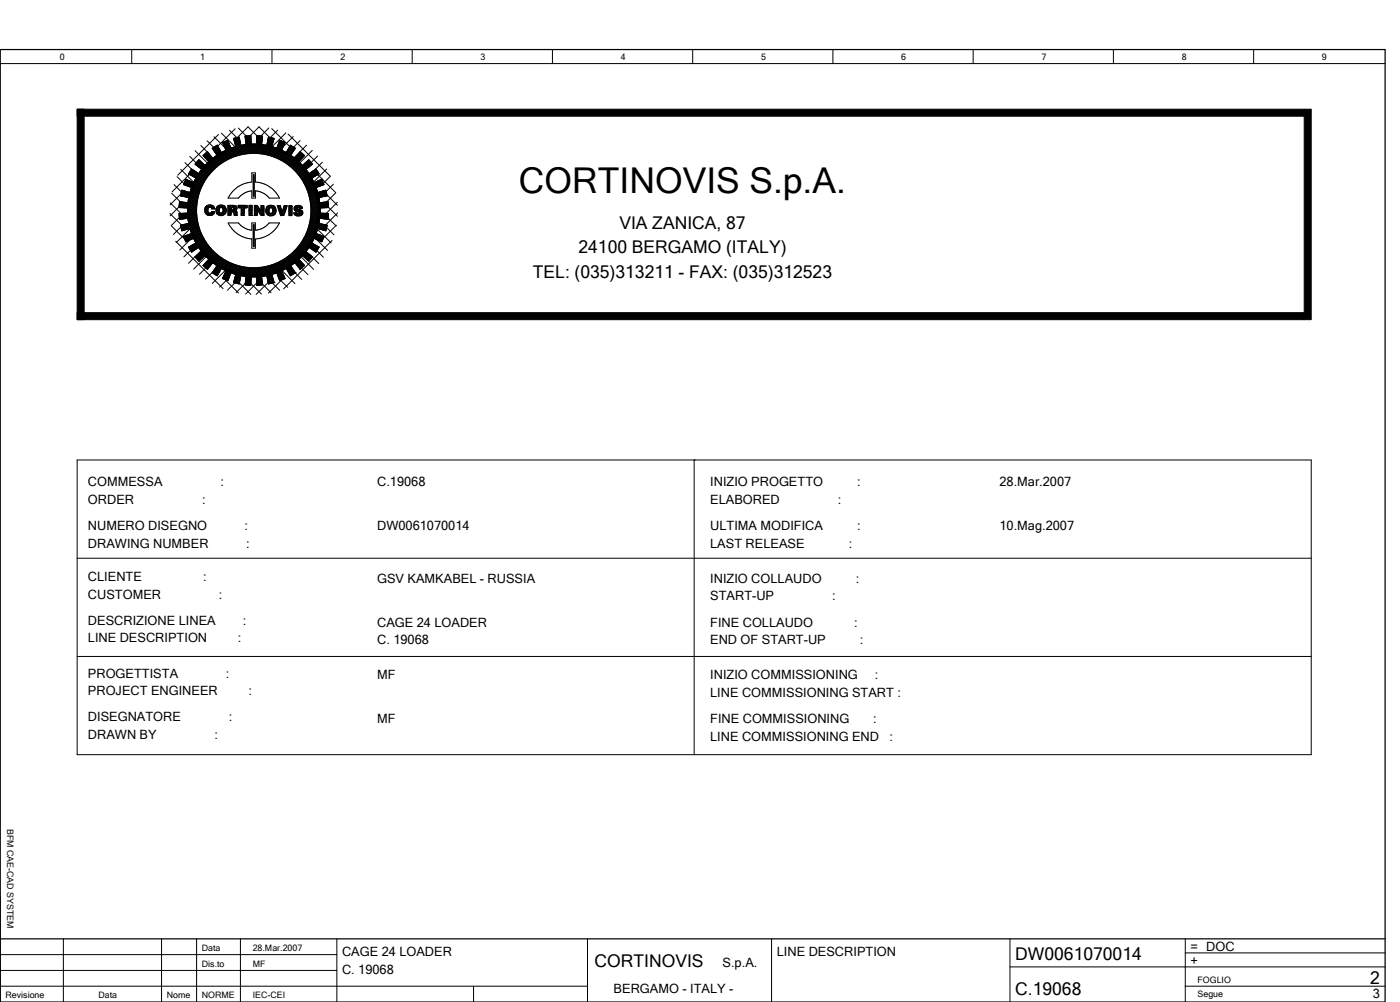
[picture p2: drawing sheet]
<svg xmlns="http://www.w3.org/2000/svg" width="399mm" height="286mm" viewBox="0 0 399 286" stroke-linecap="round" stroke-linejoin="round" font-family="sans-serif">
<defs><g id="words">
<text font-size="10.1" x="148" y="55.2">CORTINOVIS S.p.A.</text>
<g font-size="5">
<text x="176.7" y="65.2">VIA ZANICA, 87</text>
<text x="165" y="72.2">24100 BERGAMO ﴾ITALY﴿</text>
<text x="152" y="79.2">TEL: ﴾035﴿313211 ­ FAX: ﴾035﴿312523</text>
<text x="169.6" y="275.6">CORTINOVIS</text>
<text x="289.6" y="273.6">DW0061070014</text>
<text x="390.8" y="280.4">2</text>
<text x="289.6" y="283.6">C.19068</text>
</g>
<g font-size="3.6">
<text x="25.1" y="138.6">COMMESSA</text>
<text x="25.1" y="143.6">ORDER</text>
<text x="57.7" y="143.6">:</text>
<text x="62.9" y="138.6">:</text>
<text x="107.6" y="138.6">C.19068</text>
<text x="202.6" y="138.6">INIZIO PROGETTO</text>
<text x="202.6" y="143.6">ELABORED</text>
<text x="239" y="143.6">:</text>
<text x="244.5" y="138.6">:</text>
<text x="285.1" y="138.6">28.Mar.2007</text>
<text x="25.1" y="151.1">NUMERO DISEGNO</text>
<text x="69.8" y="151.1">:</text>
<text x="107.6" y="151.1">DW0061070014</text>
<text x="202.6" y="151.1">ULTIMA MODIFICA</text>
<text x="244.5" y="151.1">:</text>
<text x="285.1" y="151.1">10.Mag.2007</text>
<text x="25.1" y="156.1">DRAWING NUMBER</text>
<text x="70.2" y="156.1">:</text>
<text x="202.6" y="156.1">LAST RELEASE</text>
<text x="242.1" y="156.1">:</text>
<text x="25.1" y="165.6">CLIENTE</text>
<text x="58" y="165.6">:</text>
<text x="107.6" y="166.1">GSV KAMKABEL ­ RUSSIA</text>
<text x="202.6" y="166.1">INIZIO COLLAUDO</text>
<text x="244.1" y="166.1">:</text>
<text x="25.1" y="170.6">CUSTOMER</text>
<text x="62.5" y="170.6">:</text>
<text x="202.6" y="171.1">START­UP</text>
<text x="237.3" y="171.1">:</text>
<text x="25.1" y="178.1">DESCRIZIONE LINEA</text>
<text x="69.3" y="178.1">:</text>
<text x="107.6" y="178.6">CAGE 24 LOADER</text>
<text x="202.6" y="178.6">FINE COLLAUDO</text>
<text x="243.6" y="178.6">:</text>
<text x="25.1" y="183.1">LINE DESCRIPTION</text>
<text x="67.8" y="183.1">:</text>
<text x="107.6" y="183.6">C. 19068</text>
<text x="202.6" y="183.6">END OF START­UP</text>
<text x="245.2" y="183.6">:</text>
<text x="25.1" y="193.1">PROGETTISTA</text>
<text x="64.4" y="193.1">:</text>
<text x="107.6" y="193.6">MF</text>
<text x="202.6" y="193.6">INIZIO COMMISSIONING</text>
<text x="249.6" y="193.6">:</text>
<text x="25.1" y="198.1">PROJECT ENGINEER</text>
<text x="70.9" y="198.1">:</text>
<text x="202.6" y="198.6">LINE COMMISSIONING START :</text>
<text x="25.1" y="205.6">DISEGNATORE</text>
<text x="65.2" y="205.6">:</text>
<text x="107.6" y="206.1">MF</text>
<text x="202.6" y="206.1">FINE COMMISSIONING</text>
<text x="249.1" y="206.1">:</text>
<text x="25.1" y="210.6">DRAWN BY</text>
<text x="61.2" y="210.6">:</text>
<text x="202.6" y="211.1">LINE COMMISSIONING END</text>
<text x="253.7" y="211.1">:</text>
<text x="97.6" y="272.6">CAGE 24 LOADER</text>
<text x="206.1" y="275.6">S.p.A.</text>
<text x="221.6" y="272.6">LINE DESCRIPTION</text>
<text x="339.6" y="271.1">= DOC</text>
<text x="339.6" y="275.1">+</text>
<text x="97.6" y="277.6">C. 19068</text>
<text x="175" y="283.1">BERGAMO ­ ITALY ­</text>
<text x="391.5" y="284.6">3</text>
</g>
<g font-size="2.5">
<text x="17.1" y="17.1">0</text>
<text x="57.1" y="17.1">1</text>
<text x="97.1" y="17.1">2</text>
<text x="137.1" y="17.1">3</text>
<text x="177.1" y="17.1">4</text>
<text x="217.1" y="17.1">5</text>
<text x="257.1" y="17.1">6</text>
<text x="297.1" y="17.1">7</text>
<text x="337.1" y="17.1">8</text>
<text x="377.1" y="17.1">9</text>
<text x="2.1" y="236.2" transform="rotate(90 2.1 236.2)">BFM CAE­CAD SYSTEM</text>
<text x="57.6" y="271.1">Data</text>
<text x="57.6" y="275.6">Dis.to</text>
<text x="72.1" y="271.1">28.Mar.2007</text>
<text x="72.1" y="275.6">MF</text>
<text x="341.6" y="280.1">FOGLIO</text>
<text x="1.6" y="284.6">Revisione</text>
<text x="28.1" y="284.6">Data</text>
<text x="47.6" y="284.6">Nome</text>
<text x="57.6" y="284.6">NORME</text>
<text x="72.1" y="284.6">IEC­CEI</text>
<text x="341.6" y="284.1">Segue</text>
</g>
</g></defs>
<g fill="none" stroke="#000" stroke-width=".29">
<path d="M.1 18.1h395M37.6 14.1v4M77.6 14.1v4M117.6 14.1v4M157.6 14.1v4M197.6 14.1v4M237.6 14.1v4M277.6 14.1v4M317.6 14.1v4M357.6 14.1v4M61 39l3.1 3.1 1.2-1.2M62.3 38.3l-11.6 11.7"/>
<path d="M63.2 38l4.2 4.3M65 40l-1.6 .6M65 40l.8 2.2 1.5-.4-.7-2.3 1.6-.4 .5 2.3M65.5 37.1l2.9 3.1-.3 .4M66.6 39.5l.7 .7M66.7 39.7l.4-.3 .9 1M66.7 39.8l4 4M66.7 39.4l2 2M66.7 39.9l.6-.6 1.2 1.2-1.3 1.2 .5 .5M66.8 39.4l-.2 .2M66.9 39.4l.4 .4M67.1 36.7l-5.6 5.5"/>
<path d="M67.2 39.8h.1M67.2 39.8l.6 2.3-2.3 .8-.8-2.3-.6 .3M67.2 39.3l.4 .4M67.2 39.9l-.4 .4 .7 .7M67.5 39.2l-.7 .8M67.9 39.6l-.7 .2M67.9 39.1l.4 .4M68 36.5l2.2 2.3M68.1 39.1l-.7 .6M68.1 39.1l.2 .2M68.2 39.1l-1.3 1.4M68.3 39.3l-.4 .4"/>
<path d="M68.3 39.5l-1.3 1.3M68.3 39.6l-.4 .4M68.3 39.7l-.5-.5-1 1M68.4 39.8l-1.3 1.3M68.4 39.9l-.4 .4M69.9 38.8h.1M69.9 38.8l.3 2.4-1.5 .2M69.9 39.2l.4-.4 1.3 1.3M69.9 38.8l1.7 1.7-.4 .5 .5 .6 .5-.5 2.8 2.8M69.9 39.2l1.7 1.7-.4 .5M69.9 39.4l.6 .5M70.4 39.3l-.4 .4 .5 .4"/>
<path d="M70.4 39.3l.5-.6 .7 .6M70.4 39.3l.7-.1 .1 2.4h2.4l.1-2.4 .7 .1M70.4 39.3l.3 2.3-2.4 .4-.4-2.4M70.4 39.4l-.4 .5 .5 .5M70.5 38.8l.4 .4M70.5 39.8l-.4 .4M70.5 38.8l-.6 .5M70.5 39.2l-.4-.4-.2 .2 .5 .5M70.6 39.2l.6-.5 .4 .4-.5 .4M70.6 38.8l1 .9M70.7 38.8l-.7 .7M70.8 38.7l.8 .8"/>
<path d="M71.1 39.8l.5 .5M71.1 39.4l.5 .5M71.4 38.7l.2 .2M71.5 38.7h.1M71.6 38.9l-1.5 1.5M71.6 38.7l-.5 .5M71.6 38.7v2.4M71.6 38.7l-1.7 .1M71.6 39.4l-.5 .5M71.6 39.2l-1.5 1.5 .6 .5M71.6 39.8l-.5 .4 .5 .5-3.5 3.6-2.1-2.1M71.6 40l-4.7 4.6-3-3"/>
<path d="M71.6 39.6l-1.5 1.5M73.2 39.8l5 5M73.2 39.2l.5 .5-.5 .4 4.4 4.5M73.2 39.4l1.4 1.5M73.2 39.6l.5 .4M73.2 38.7l-2.5-2.5-3 3 .7 .8M73.2 38.7l-.1 2.4M73.2 38.7l1.7 .1M73.2 39l1.5 1.5-.5 .6M73.2 39.1l.5-.4 1.1 1.1M73.2 38.9l.3-.2 .4 .5M73.2 38.8l.5 .5"/>
<path d="M73.3 38.7l1 1M73.7 39.3l-.5 .4M73.8 38.7l-.6 .6M73.9 38.7l.5 .6M73.9 39.2l-.7 .7 .4 .6-.5 .4M74 38.7l-.8 .8M74.1 38.8l.7 .7M74.2 38.8l-.5 .4M74.3 38.8l.5 .5M74.3 39.9l.4 .5M74.3 39.7l.4 .5M74.4 38.8l-.5 .4"/>
<path d="M74.4 39.6l.4 .4M74.4 39.3l-.3 2.3 2.4 .4 .4-2.4M74.4 39.3l.4 .4-.5 .5M74.8 39.9l-3.9 3.9M74.8 39.5l-4.3 4.3M74.8 39.2l-.5 .5M74.8 39.2l-.3-.4-.4 .4M74.9 38.8l-.5 .5M74.9 38.8l-.3 2.4 1.5 .2 .5-2.3M76.4 39.9l1.3 1.3M76.5 39.6l1.3 1.3M76.5 39.5l.4-.3-3-3-3.9 3.8"/>
<path d="M76.5 39.4l.4 .4M76.5 39.1l.6 .6M76.6 39.1l1.6 .4-.7 2.3 1.4 .4M76.7 36.5l-2.3 2.3M76.7 39.1l-.2 .2 1 .9M76.7 39.1l.7 .6M76.9 39.9l-.6 .6M76.9 39.6l.7 .2M76.9 39.6v.1M76.9 39.7l-.6 .5 1.3 1.3M77.2 39.2l-.8 .8M77.2 39.2l.8 .8"/>
<path d="M77.3 39.3l-.4 .3M77.4 39.7l.5 .7-.7 .6M77.5 39.3l-.4 .4M77.5 36.7l5.5 5.4M77.5 39.3l.6 .6M77.6 39.8l-1.5 1.4M77.6 39.8l-.6 2.3 2.2 .8 .8-2.3 .7 .3-1 2.2 2.1 1 1.2-2.1 .6 .4-1.3 2M77.6 39.3l-.8 .8M77.8 39.4l.3 .3M77.8 39.4l-.4 .3M77.9 39.4l-.3 .4M78 39.4l.2 .1-.7 .7"/>
<path d="M78.1 39.8l-.7 .7M78.1 39.4l-.5 .6M79.2 37.1l-2.1 2.1M79.8 40l-.9 2.2M79.8 40l1.5 .6M81.5 37.9l-4.3 4.3M82.2 38.2l12 12M83.6 38.9l-2.8 2.9M48.6 57.8l3 3-.5 .4M49 55.1l2.4 2.4M49.6 52.6l2.1 2.1M50.5 50.4l2 1.9"/>
<path d="M51.1 59.2l2.4 .1M51.1 58.9l.3 .3M51.1 59.1l.1 .1M51.1 58.7l.5 .5M51.1 58.2l.5 .4M51.2 57.6l1.1 1.2M51.2 57.8l.4 .4-.5 .6M51.2 57.5l-.1 1.7M51.2 57.5h.1M51.3 57.5l.5 .5M51.3 59.2l1.5-1.5 3.3 3.3M51.4 57.5l-.2 .2"/>
<path d="M51.4 57.5l1.8 1.8M51.4 55.8l2.4 .5-.2 1.5-2.4-.3M51.5 55.8v.1M51.5 55.6l.3 .3M51.6 55.4l1-1 3.6 3.7-4.4 4.4M51.6 55.5l.4 .5 .4-.4 .5 .5 .4-.3M51.6 48.3l3.6 3.7M51.6 57.6l-.5 .3M51.6 58.7l-.5 .5M51.6 58.1l-.5 .4 .7 .7 .4-.4M51.6 58v.7l2.4 .1v2.4l-2.4 .1M51.6 58l2.4 .3"/>
<path d="M51.7 55l1 1.1M51.7 58l-.1 .1M51.7 58.7l.5 .5 .4-.4M51.7 54.7l1.5 1.5M51.8 54.6l.4 .4M51.8 55.9l1.3-1.3 3.1 3.1M51.8 54.3l.6 .6M51.9 57.6l-.8 .8 .9 .8 1.4-1.4 .5 .5M51.9 58.7l-.5 .5M51.9 57.6l4.3 4.3-3.8 3.7-.8-.8 .8-.8 .4 .4 .5-.6 .4 .4 .6-.6M52 54.3l-.2 .1 1.9 1.9 .3-.4M52 54.3l4.1 4.1"/>
<path d="M52 55.5l2.4 .5-.4 2.3M52 57.6l-.3 .4M52.1 55.5l-.4 .4M52.1 58.8l.5 .4 .4-.4M52.1 57.6l.5 .5M52.1 55.1l-.6 .6M52.1 54.3l-.4 .4M52.2 58.1l-.5-.5-.6 .5M52.2 56l-.6-.6-3.1 3M52.2 57.6l-.4 .5M52.3 58.8l.5 .5M52.3 57.6l3.8 3.9"/>
<path d="M52.4 57.7l-3.9 3.8M52.4 54.4l-.8 .8 .8 .9 1.3-1.3M52.5 54.9l-1 1M52.5 58.8l.5 .5M52.5 52.3l.7 .6M52.6 57.7l.5 .5M52.6 57.7l-.4 .4M52.6 52.1l.9 .9M52.6 52l.4 .4M52.7 51.9l.4 .3M52.7 55.6l-.4 .4M52.7 54.5l-.4 .4"/>
<path d="M52.8 46.4l3.2 3.2M52.8 51.7l.3 .4M52.8 51.6l3.9 3.9M52.8 54.5l.7 .7M52.8 51.4l.3-.3 2 2.1M52.8 51.5l.4 .3M52.9 54.5l-.4 .4M52.9 58.8l.5 .5M52.9 51.3l3.9 3.9M52.9 57.7l-.4 .4M53 55l-.7-.7-.6 .6 .4 .4M53 57.7l.5 .5"/>
<path d="M53 51.2l.7 .7 .4-.4M53 52.4l2.2 .8-.7 2.2-2.3-.6-.2 .7M53 52.4l.3-.7 2.1 1M53 54.6l-.4 .3M53 52.4l.8 .8M53 51.1h.1M53 55.7l-.4 .4M53.1 52.2l-.5 .5-.2-.2M53.1 52.2l1 1.1M53.1 57.7l-1.5 1.5M53.2 57.8l2.9 2.8M53.2 52.4l-.4 .4"/>
<path d="M53.2 55.1l.4-.4 2.7 2.7M53.3 57.8l-.5 .4M53.3 51.2l-.6 .6M53.3 55.7l.9 1M53.3 58.8l.7 .7M53.3 54.6l-.4 .4M53.3 54.7l.8 .6M53.3 58.8l-.4 .5M53.4 51.3l-.8 .8M53.5 54.7l-1.3 1.3M53.5 51.3l.9 .9M53.5 59.7l.5 .5"/>
<path d="M53.5 59.9l2.8 2.9M53.5 59.3v1.5h-2.4l.1 1.7 2.4-.3M53.5 59.3l.5 .6M53.5 59.6l2.7 2.7M53.5 52.6l-.4 .3M53.5 55.2l.4-.4 .6 .6M53.5 51.3l-1.1 1.1 .5 .4M53.6 57.8l2.5 2.4M53.7 57.4l2.4 2.5M53.7 55.8l-.4 .4M53.7 51.4l-1.3 1.2M53.7 57.3l.4 .4"/>
<path d="M53.7 57.1l2.4 2.4M53.7 56.8l.5 .4M53.7 52.6l-.3 .4M53.8 55.8l.5 .6-.6 .5 .4 .5M53.8 56.6l.4 .4M53.8 49.6l2.1 1.2-.7 1.3M53.8 56.4l2.3 2.4M53.8 51.5l-.3 .3M53.8 51.4l3.2 3.2M53.9 51.5l-1.2 1.3M53.9 49.3l.9 .9M54 59.1l-.3-.3-.4 .5"/>
<path d="M54 59.7l-.5 .5M54 59.3l-.5 .5M54 59l-.5 .5M54 58.1l-.1 .2M54 49.2l1.3 1.2M54.1 49.7l-5 5M54.1 54.8l-1.3 1.3M54.1 52.8l-.4 .3M54.1 49.1l1.6 1.6 .4-.4M54.1 57.7l-.6 .5M54.1 44.6l3.9 3.9M54.1 54.9l-2.3-.7-.4 1.6"/>
<path d="M54.1 51.6l1 1M54.1 54.9l2.2 2.2M54.2 57.2l-1 1M54.2 57.2l1.9 1.9M54.2 48.9l.3 .4M54.2 51.6l-1.2 1.2M54.2 52.8l.9 .9M54.2 54.6l2.2 2.1-2.9 3M54.2 56.8l-.5 .6M54.2 48.8l3.7 3.7M54.3 54.4l.4 .4M54.3 51.7l-.3 .3"/>
<path d="M54.3 52.8l-.4 .4M54.3 48.7l.3 .3M54.4 54.3l.4 .4M54.4 56l-.6 .5M54.4 54l2.1 2.1M54.4 48.5l.4 .4M54.5 48.3l3.7 3.7M54.6 53.7l2 2.1M54.6 55.3l-.2 .1M54.6 53.6l.4 .4M54.6 51.8l-.4 .4M54.6 49.5l-.4 .3"/>
<path d="M54.6 49.1l-.6 .6-.2-.2M54.6 53l-.4 .3M54.7 51.9l-1.2 1.2M54.8 48.2l-.4 .3 2.1 2.2M54.8 54.7l-.7 .7M54.8 54.7l1.7 1.7M54.8 53l.4 .4M54.8 49.6l-.3 .4M54.8 48.3l-.7 .8M54.8 51.9l.7 .7M54.9 53.1l-.4 .3M54.9 51.9l-.4 .4"/>
<path d="M54.9 48.3l3.4 3.5M54.9 54.2l-1.1 1M54.9 49.7l1.4 1.4M55 48.4l-1.2 1.2M55 52l-1.2 1.2M55.1 48.5l-1.2 1.1M55.1 49.8l-.3 .3M55.1 53.6l-.8 .8M55.1 52.1l-.3 .3M55.1 53.2l1.8 1.7M55.2 53.2l-.7 .6 .4 .5M55.2 52.1l-2.2-1-.6 1.5 2.2 .9-.5 1.4"/>
<path d="M55.2 48.5l-.3 .4M55.2 52.1l2 2M55.3 48.6l-1.2 1.2M55.3 49.9l-.3 .4M55.3 51.8l2 2M55.4 51.7l.4 .4M55.4 48.7l-.3 .3M55.4 52.7l-.9-.9-1.2 1.2M55.4 51.5l2 2M55.4 52.7l1.7 1.6M55.5 50.6l.3-.4 .6 .6M55.5 48.7l1.4 1.4"/>
<path d="M55.5 51.4l.4 .4M55.6 48.8l-1.2 1.1-.5-.5M55.6 50.1l-.4 .3M55.6 51.3l1.9 2-3.8 3.8M55.6 42.9l5.4 5.4M55.6 46.8l1.9 1.5-.8 1.2M55.6 48.8l-.3 .4M55.6 52.3l-.3 .3M55.6 51.2l.4 .3M55.7 51.1l1.9 1.9M55.7 46.7l1 1M55.8 48.9l-1.2 1.2"/>
<path d="M55.8 50.9l.3 .4M55.8 46.6l3.6 3.5M55.9 49l-.3 .3M56 49.1l-1.1 1.1M56 46.4l.3 .3M56.1 51.5l-1.1 1M56.1 49.1l2.4 2.4M56.1 59.3l-3 3-1.4-1.5-.6 .6 .6 .6M56.1 59.7l-2.5 2.5M56.1 58.9l-3.4 3.4M56.1 46.3l.3 .3M56.1 49.1l-.3 .4"/>
<path d="M56.1 58.5l-2.7 2.7M56.2 46.2l3.5 3.5M56.2 49.2l-1.1 1.1M56.3 57.6l-2.8 2.8M56.3 46.1l.3 .3M56.3 46.7l1.9 1.5M56.3 50.5l-.6 .6M56.3 57.2l-2.8 2.8M56.3 46.7l.4 .3M56.3 49.3l-.3 .3M56.3 46l3.6 3.5M56.5 50.7l-1.2 1.2 .3 .4"/>
<path d="M56.5 45.9l.7 .7M56.5 49.4l-1.1 1.1M56.5 46.9l-.4 .3M56.5 50.7l1.5 1.5M56.5 56.2l-3 3.1M56.5 45.7l3.6 3.6M56.6 49.4l-.3 .4M56.6 49.5l.4 .3M56.6 45.6l2.1 2.1M56.7 49.5l-2.1-1.4-.8 1.5M56.7 55.7l-3.6 3.6M56.7 47l-.4 .4"/>
<path d="M56.7 47l2.9 2.9M56.7 45.5l3.6 3.6M56.7 45.5l1.8 1.7M56.7 45.5l-1.1 1.3M56.7 49.4l1.9 1.9M56.8 45.6l-.9 .9M56.8 49.3l.3 .3-.4 .5M56.8 55.2l-4.1 4.1M56.9 49.2l1.9 1.8M56.9 47.2l-.3 .3M56.9 45.7l-1.2 1.2M57 49.1l.3 .3"/>
<path d="M57 54.6l-4.6 4.6-1.3-1.2M57 45.8l-1.2 1.2-.2-.2M57.1 48.9l1.8 1.9M57.1 45.9l-1.2 1.1M57.1 47.4l-.3 .3M57.1 48.8l.4 .4M57.2 46l-1.2 1.1M57.2 48.7l1.9 1.9M57.2 53.9l-3.6 3.7 .5 .4M57.2 46.6l-.7 .9M57.3 41.5l2.4 2.5-.3 .3M57.3 48.6l.3 .4"/>
<path d="M57.3 46.1l-.4 .3M57.3 47.6l-.3 .3M57.4 48.5l1.8 1.9M57.4 46.1l-1.1 1.2M57.4 48.4l.4 .3M57.5 46.2l-.4 .4M57.6 47.7l-.4 .4M57.6 47.8l.5 .5M57.6 46.3l-.4 .3M57.7 46.4l-.3 .4M57.8 47.9l-.4 .3M57.8 46.5l-1.1 1.1"/>
<path d="M57.9 46.6l-.3 .3M57.9 52.6l-4.2 4.1M58 44.3l2 2.1M58 46.7l-1.1 1.1M58 44.4l.8-.8 2 2M58 48.1l-1.1 1M58.1 44.2l3.5 3.6M58.1 46.8l-.3 .3M58.2 46.9l-1.1 1.1M58.2 44.1l2 2.1M58.2 48.2l-1.7 1.7M58.2 48.2l-1.4 2-2-1.4-.4 .6 2.1 1.2-1.1 2.1"/>
<path d="M58.3 44l3.5 3.6M58.3 47l-.3 .3M58.4 51.7l-4.7 4.6M58.4 47.1l-1.1 1M58.4 43.9l.3 .4M58.4 59.6l1.8 1.8M58.5 43.9l3.5 3.5M58.5 59.3l.8 .7M58.5 47.1l.4 .4M58.6 43.8l.3 .3M58.6 47l1.8 1.9M58.7 59l.6 .6"/>
<path d="M58.7 43.7l3.6 3.5M58.7 47l.4 .3M58.8 44.6l-.4 .3M58.8 46.9l1.8 1.8M58.9 58.7l.5 .6M58.9 43.5l3.6 3.5M58.9 44.8l-.3 .3M59 46.6l1.8 1.9M59 43.4l1.5 1.5M59 58.6l-.4 .4M59.1 50.6l-5.7 5.6-.6-.6M59.1 46.6l.3 .3"/>
<path d="M59.1 40.1l1.9 1.9M59.1 45l-.3 .3M59.1 58.6l.6 .5M59.3 47.1l-.4-.3-.7 .7M59.3 43.3l-1.3 1.2M59.3 46.4l.3 .3M59.3 45.2l-.3 .3 2.4 2.4M59.3 43.4l-1.1 1.2M59.3 59.7l-.8 .8M59.4 46.3l1.8 1.8M59.4 43.6l-1.2 1.1M59.5 46.2l.3 .3"/>
<path d="M59.5 43.7l-1.1 1.1M59.5 45.4l-.3 .3M59.5 58.4l1.1 1.2M59.5 46.1l-1 1.1M59.6 43.8l-.3 .3M59.7 58.4l-1.3 1.3M59.7 43.9l-1.2 1.1M59.7 45.6l-.4 .3M59.7 58.4a1.54 1.54 0 0 0-1.3 1.3 1.54 1.54 0 0 0 .9 1.7M59.7 58.4l.9 .2 .5 .6M59.8 44.1l-1.1 1.1M59.9 45.8l-.4 .3"/>
<path d="M59.9 59.1l.6-.6 .7 .7M59.9 44.2l-.3 .3M59.9 58.4l1.1 1.2M60 44.3l-1.1 1.1M60.1 46l-1.7 1.7M60.1 44.4l-.4 .3M60.1 58.4l-1.7 1.7M60.2 44.5l-1.1 1.1M60.2 46.2l-1.7 1.6-1.8-1.6-.4 .5M60.2 44.6l-.3 .4M60.4 44.7l-1.1 1.1M60.4 45.6l1.1-1 1.9 1.8"/>
<path d="M60.4 44.8l-.3 .4M60.5 44.9l-1 1.1M60.5 45.7l.1 .1M60.5 42.3l1.7 1.7M60.5 42.3l1.4 1.9-1.2 .9-1.5-1.8-1.3 1 1.6 1.8M60.6 45.1l-.4 .3M60.6 45.8l-1.5-1.9-.5 .5 1.6 1.8M60.6 42.2l3.7 3.7M60.7 45.1l.3 .4M60.8 58.7l-.6 .5M60.8 45.1l-3.4 3.3M60.8 42.1l.7 .7"/>
<path d="M60.8 45l1.9 1.9M60.9 42.1l3.6 3.6M60.9 45l.4 .3M61 42l-.4 .4M61 58.9l-.6 .6M61 42l.4 .3M61 44.9l1.9 1.8M61.1 59.2l.1 .4M61.1 41.9l3.7 3.7M61.1 59.2l-.3 .4M61.2 44.8l.3 .4M61.2 59.6h.1"/>
<path d="M61.2 59.6h-.8l-.1-.3a.7 .7 0 0 0-.9 0 .7 .7 0 0 0-.1 1l.3 .4M61.2 44.7l1.9 1.9M61.2 42.5l-.3 .3 3.1 3.2M61.2 41.8l.4 .4M61.3 45.3l-5.4 5.5 1.9 1.9M61.3 43.4l1.1 1.1M61.4 41.8l3.7 3.6M61.4 44.6l.3 .4M61.4 42.7l-.4 .4M61.5 41.7l-.8 .8M61.5 41.7l1.5 1.5M61.5 42.9l-.3 .4"/>
<path d="M61.6 44.5l.3 .3M61.6 41.6l1.1 1.1M61.6 59.7l1.8 1.8M61.7 43.2l-.3 .3M61.7 44.4l1.9 1.9M61.7 59.3l.8 .9M61.7 41.5l.8 .8M61.8 44.3l.4 .4M61.8 41.4l.4 .5-.3 .3M61.9 43.4l-.4 .3M61.9 59l.6 .7M61.9 41.4l-1.1 1.2"/>
<path d="M61.9 41.4h.1M61.9 41.4l-1.4 .9M62 43.6l-.3 .4 2.1 2.1M62 41.5l-1.2 1.2M62.1 58.8l.5 .5M62.2 41.8l-1.2 1.1M62.2 43.9l-.4 .3M62.2 42.8l1.2 1.1M62.3 42l-1.2 1.2M62.3 58.6a1.66 1.66 0 0 0-.3 2.5M62.3 58.6l.7-.2 .9 .2M62.3 44.1l-1.7 1.7"/>
<path d="M62.3 58.6l.6 .6 .7-.7 .9 .9-.9 .9 .6 .7M62.4 42.1l-.4 .4M62.5 42.2l-1.2 1.2M62.5 44.3l-.5 .5M62.5 42.4l-.3 .3M62.6 42.5l-1.1 1.1M62.6 59.5l-.9 1M62.7 42.6l-.4 .3M62.7 58.5l1.8 1.9M62.7 42.7l-1.1 1.2M62.7 58.5l-1.1 1.1M62.8 42.9l-.3 .3"/>
<path d="M62.9 43l-1.2 1.1M62.9 43.1l-.3 .3M63 44.1h.1M63 44.1l-1.2-2.1-.6 .4 1.3 2-1.9 1.4M63 43.2l-7.4 7.4M63.1 58.4l1.4 1.5M63.1 43.5l-1.8 1.8M63.2 58.5l-1.6 1.6M63.2 43.4l.4 .4M63.4 59.2h-.2a.82 .82 0 0 0-.7 .7 .82 .82 0 0 0 .6 .9M63.4 59.2l.2 .4-.2 1M63.4 43.4l1.9 1.9"/>
<path d="M63.4 40.6l1.1 2.2-1.3 .7-1.3-2.1M63.5 43.3l-.6 .6M63.5 40.6l.9 .9M63.5 40.6h.1M63.6 59.9l.8 .8M63.6 43.2l2 2M63.6 40.6l3.9 3.8 2.8-2.7M63.8 43.2l.3 .4M63.8 41.2l.9 1M63.8 40.5l.3 .4M63.8 40.5l-.3 .3M63.9 58.6a1.61 1.61 0 0 1-.1 2.7"/>
<path d="M63.9 40.5l3.9 3.9M63.9 58.6l-.5 .6M64 43.1l.4 .3M64 40.4l.4 .4M64.1 42l.9 .9-.3 .4M64.1 40.9l1 2.2-2.1 1M64.1 43l2 2M64.1 58.9l-.6 .6M64.2 41.1l-.4 .3M64.3 43.5l-.4-.4-8.4 8.4M64.3 43.5l1.5 1.6M64.3 43.5l-9.9 9.9-.8-.8"/>
<path d="M64.3 41.3l-.3 .4M64.3 40.3l.4 .3M64.3 59.1l-.7 .8M64.4 42.9l2 2M64.4 42.7l.5 .5M64.4 41.6l-.3 .4M64.4 40.2l1.1 1.1M64.5 40.2l-.9 .8M64.5 41.9l-.3 .3M64.5 59.8l-1.6 1.7M64.6 40.1l.8 .9-.4 .4 1.3 1.2M64.6 43.3l-.3-.4-1.2 1.2-.4-.4 .4-.3"/>
<path d="M64.7 42.1l-.4 .4M64.7 40.1l.6 .6M64.8 42.4l-.4 .3M64.8 40.8l.8 .8-.4 .4M64.9 42.7l-1 1-.4-.4M64.9 41.1l-.7-.8-.6 .6 3.6 3.6M64.9 41.1l.8 .8-.4 .3M65 40v.1M65 58.6l1 .9M65 40l-1.2 1.3M65 60v1.4l.9-.1v-.5M65 59.7l1.3-1.2 1.2 1.2"/>
<path d="M65 58.9l.4-.4 .7 .7M65 59.1l1.4 1.3M65 59.5l1 1M65 60l.9 .8M65.1 56.5a8.2 8.2 0 0 1 6.7-4.6v-2.6h1.1v2.6l.9 .1a8.2 8.2 0 0 1 4.2 2.1l1.7 2.4h-2.9l-1.6-1.4-2.2-.7h-.1v2.1h-1.1v-2.1l-.3 .1a5.5 5.5 0 0 0-3.5 2M65.1 40.2l-.5 .5M65.1 56.5h.1M65.1 56.5h2.9M65.1 40.3l-1.2 1.3M65.1 40.4l-.3-.3-1.1 1.1M65.2 40.5l-.4 .3M65.2 40.6l-1.2 1.2"/>
<path d="M65.3 42l.7 .7M65.3 40.7l-.4 .4M65.5 41.2l-1.2 1.2 2.3 2.3M65.5 42.6l.2 .2M65.5 41.3l-.4 .4M65.5 41.4l-1.1 1.2M65.6 41.7l-11.5 11.6M65.8 42l-1.5 1.5M65.8 42.1l-.4 .4M65.9 42.2l-11.3 11.3M66 59.3l-1 .9M66 59.3v.4"/>
<path d="M66 59.3l.7 .1M66 59.7l-1 1M66.1 59.7l1.5 1.5M66.3 42.1l2.1 2.1M66.4 59.7l-1.4 1.4M66.4 42.1l.4 .3M66.5 42l-12.1 12.1 .4 .5M66.6 59.3l-.8-.8-.8 .8M66.6 59.7h-.6M66.6 59.7l1 1.1-.6 .6M66.6 42l2.1 2.1M66.7 58.6h-1.7v1.4"/>
<path d="M66.7 58.6l.7 .2M66.7 58.6l-.7 .6M66.7 59.4l.7 .7M66.7 59.4l-.1 .3M66.8 58.6l.8 .8M66.8 40.1l.6 .6M66.8 42.5l-13.7 13.7M66.9 41.9l2.1 2.2M66.9 40.6l.7 .6M67 40.9l3 3 2.8-2.8 .5 .5M67.1 41.9l-12.9 12.8 .4 .4M67.1 58.6l-.6 .6"/>
<path d="M67.1 41.1l.6 .7M67.1 41.4l2.6 2.5M67.2 41.8l2.2 2.2M67.3 40.3l-.4 .3M67.4 58.8l.2 .7M67.4 40.6l-.4 .3M67.4 58.8l-.7 .6M67.5 40.9l-.4 .3M67.5 41l-.4 .4M67.5 41l2.8 2.8M67.5 41.2l-.3 .3M67.5 59l-1.3 1.4"/>
<path d="M67.6 59.5l-.3 .7 .2 .2M67.6 59.5l-1 1M67.7 41.4l-1.1 1.1-.4-.4-.7 .7M67.7 41.8l-.6 .6-.3-.5-.8 .8M67.8 42.1l-.1 .1M67.9 58.9l.1 .4 .8 .1v2M67.9 58.9l.1-.4 2.5 .1v.6M67.9 40.1l.7 .6-1.8 1.8M68 59.1l.5-.6 1.2 1.2M68 58.9l.3 .4M68 40.4l.6 .5M68 56.5h.1"/>
<path d="M68.1 40.6l.5 .6M68.1 58.5l1.6 1.7M68.1 41.1l.9 .8M68.2 59.3l.8-.8 .8 .8M68.4 40.1l-.9 .9M68.5 40.6l-.4 .4M68.6 40.9l-.4 .4M68.6 41.1l-5.6 5.6M68.6 41.2l-.3 .4 .4 .3 .6-.6M68.7 41.4l-4.6 4.6M68.7 41.4l2.3 2.4M68.8 59.7l.9 .9"/>
<path d="M68.8 41.4l-.5 .5M68.9 41.4l.4 .5M69.2 41.4l.4 .4M69.4 58.5l-.8 .8M69.4 58.5l.7 .8M69.7 59.6l-.9 .9M69.8 41.3l-.6 .6M69.8 58.5l-1 1.1M69.9 58.5l.6 .7M69.9 41.2l.4 .5M70 41.7l-.4-.4-3.9 3.9M70 41.2l-3.7 3.7"/>
<path d="M70 59.3l.5-.6-.2-.1-1.5 1.4M70 41.2l2.5 2.5M70.1 40.1l3.6 3.7M70.1 40.3l.5 .5M70.1 41l2.8 2.7 2.4-2.4 .6 .6M70.2 41.2l.4 .4M70.2 59.3l-.5 .1-.1 2M70.5 40.1l-.4 .4 3.2 3.2M70.5 59.2h.1M70.5 40.1l3.7 3.7M70.5 59.2l-.3 .1M70.5 40.5l-.4 .4"/>
<path d="M70.6 40.8l-1 1M70.6 41.2l-.5 .5M70.7 41.5l-.2 .1M71 58.7l.2-.2 .7 .8M71 58.8l.9 .9M71 59.3l.9 .8M71 59.7l.9 .9M71.1 40.6l1 1 .5-.5 2.9 2.9M71.4 43.7l-2.4-2.3-4.1 4.1M71.6 40.1l-.5 .5M71.6 58.5l-.6 .7M71.6 40.4l-1.3 1.3"/>
<path d="M71.6 58.5l.3 .3M71.6 41.1h1.5M71.6 41.1l-3 3.1M71.8 41.1l2.8 2.8M71.8 41.1l-.4 .5-.2-.2M71.9 59.6l-.9 .9M71.9 59.1l-.9 .9M71.9 58.7l-.9 .9M72.2 55.7l.2 .2M72.2 55.3l.2 .2-.2 .1M72.2 52.8l.2 .2-.2 .2M72.2 52.6l.2 .6"/>
<path d="M72.2 52.1l.2 .1-.2 .2M72.2 51.5l.2 .1-.2 .2M72.2 50.9l.2 .2-.2 .1M72.2 50.7l.2 .2-.2 .1M72.2 50.3l.2 .2-.2 .2M72.2 50.1l.2 .2-.2 .2M72.2 54.6l.2 .5M72.2 54l.2 .1-.2 .2M72.2 53.4l.2 .1-.2 .2M72.2 55.1l.2 .2M72.2 52.4l.2 .2M72.2 54.3l.2 .2"/>
<path d="M72.2 53.8l.2 .1M72.2 53.2l.2 .2M72.2 52.2l.2 .2M72.2 51.9l.2 .1M72.2 51.7l.2 .2M72.2 51.3l.2 .2M72.2 51.1l.2 .2M72.2 50.5l.2 .2M72.2 49.8h.2v6.2h-.2zM72.2 50l.2 .1M72.3 49.8l.1 .1-.2 .2M72.4 49.8l-.2 .1"/>
<path d="M72.4 55.8l-.2 .1M72.4 55.2l-.2 .3 .2 .2M72.4 53.2l-.2 .1M72.4 52.6l-.2 .2M72.4 52.4l-.2 .2M72.4 52l-.2 .2M72.4 51.8l-.2 .2M72.4 51.4l-.2 .2M72.4 51.2l-.2 .2M72.4 50.7l-.2 .2M72.4 50.1l-.2 .2M72.4 55.6l-.2 .2"/>
<path d="M72.4 55.1l-.2 .1M72.4 54.5l-.2 .6M72.4 54.3l-.2 .2M72.4 53.9l-.2 .2 .2 .2M72.4 53.7l-.2 .2M72.4 53.4l-.2 .1 .2 .3M72.4 41.1l-2.8 2.9M72.6 59.9l.8 .8M72.6 58.6l2.7 2.7M72.9 58.6l-.3 .4 2.4 2.5M73 41.1l2.9 3 2.2-2.1 12.4 12.3M73 41.1l-.5 .5-.5-.5-2.9 2.9"/>
<path d="M73 58.6l1.1 1.1-.6 .5M73.1 41.1l.5 .4M73.1 40.7l1.8-1.7-.2-.2-1.6 1.5 .5 .5M73.1 40.9l3.4 3.3M73.1 40.7l.5 .5M73.4 58.6l-.8 .8 .8 .9-.8 .9M73.6 58.8l-1 1.1M73.6 43.8l2.4-2.4 4.3 4.3M73.6 58.9l-.3-.3h-.7v2.9l.6-.1M73.6 58.9l.8 1M73.6 41.2l-.3 .4M73.6 40.9l-.7 .7-.5-.5"/>
<path d="M73.7 40.1l-.6 .4 3.9 3.9M73.7 59.1l-1.1 1.2 .8 .9M73.9 59.4l-1.3 1.3 .6 .7M74.2 41.3l-2.5 2.4-2.3-2.4M74.2 41.3l.3 .4M74.2 41l.8 .8M74.3 40.3l.4 .4M74.4 59.9l.9 .9M74.4 59.9l-.6 .5M74.4 59.5l.9 .9M74.4 58.7l.9 .8M74.4 59.1l.9 .8"/>
<path d="M74.4 58.6v1.3M74.4 58.6h.8l.1 2.1M74.6 41.2l-2.5 2.5-2.4-2.4M74.6 41l-.5 .5M74.6 41.7l.5-.4 .6 .6M74.7 40.8l-.5 .5M74.7 58.6l-.3 .3M74.7 40.3l-3.4 3.4M74.8 40.1l-.6 .5 .4 .4M74.8 41.2l-.5 .4M74.8 58.6l.5 .4M74.8 41.2l.6 .6"/>
<path d="M74.9 41.2l-2.4 2.5M75.2 58.6l-.8 .7M75.3 58.9l-.9 .9M75.3 59.8l-1.2 1.2M75.3 59.3l-1.4 1.4M75.3 41.8l.4-.4 .6 .6M75.4 41.3l-.4 .5M75.5 41.4l4 4M75.6 41.4l-2.4 2.3M75.7 41.9l3.1 3.1 2-1.9M75.8 59.7l1.2-1.2 1.7 1.7M75.8 59.7v.5"/>
<path d="M75.9 59.6l.9 1M75.9 59.3l.8 .8M76.1 41.4l.4 .4M76.1 41.2l5.2 5.2 1.9-1.9M76.2 41l.4 .4M76.2 40.9l6.5 6.5M76.3 40.6l13.6 13.5M76.3 58.8l-.2 .2 .7 .6M76.3 40.4l.4 .4M76.3 58.8l.6 .5M76.3 40.1l.4 .4M76.5 41.8l-.2 .2"/>
<path d="M76.6 41.3l-.6 .6M76.6 41.1l-2.7 2.7M76.7 58.6l.5 .6M76.7 40.9l-1 1M76.8 59.7l-.9 .8 .9 1M76.8 40.4l-.6 .6M76.8 40.1l-.4-.4 .6-.5 1 1M76.8 40.1l-.6 .6 .4 .4M76.9 59.3l-.1 1.2M76.9 59.3h.6l.2 .3M77 41.8l-2 2.1M77 41.9l.4 .4"/>
<path d="M77.2 41.3l.4 .4-2.3 2.3M77.3 41l.3 .4M77.4 40.7l.3 .4M77.4 40.4l.4 .4M77.5 40.2l-.9 .9M77.5 40.2l.4 .4M77.5 40.1l.4 .4M77.6 41.4l-.6 .7M77.7 41.2l-.7 .6M77.7 59.6l.1 .8M77.8 41.9l.7 .7M77.8 59.7l.9 .9"/>
<path d="M77.8 41.9l-2.2 2.1M77.8 40.9l-.7 .7 .9 .9M77.8 58.6l-.6 .6M77.8 40.6l-3.2 3.3M77.9 41.9l-.4 .4M78 40.1l-3.7 3.7M78 58.7a1.56 1.56 0 0 1 .8 1.5 1.56 1.56 0 0 1-1.1 1.3M78 58.7a1.47 1.47 0 0 0-2.2 1M78.1 58.7l.4 .5M78.2 58.7l-.6 .6M78.2 42l-.4 .4M78.3 42l.8 .8"/>
<path d="M78.3 42.1l-2 2.1M78.4 59l-.7 .6M78.5 42.1l-.4 .4M78.5 44.9l2.1-2 7.7 7.8M78.6 59.2l-.8 .8M78.6 42.1l11.7 11.7M78.7 42.1l-2.2 2.1M78.7 59.6l-.9 .8M78.7 59.8l-1.2-1.2-1.7 1.6M78.7 59.9l-1.6 1.6M78.8 42.2l-.4 .4M78.9 42.2l.4 .4"/>
<path d="M78.9 42.2l-2.1 2.1M79 42.1l11.3 11.3M79.1 42l.3 .3-.4 .5M79.1 58.6h.8l.5 1.6 .6-1.5 .9-.1-.9 2.8-1 .1zM79.1 41.9l9.6 9.6M79.1 41.7l.4 .4M79.2 58.9l1.2 1.2M79.2 58.6l-.1 .1M79.2 41.6l1.2 1.1-2.1 2.1M79.3 41.4l.3 .4M79.3 58.6l.9 .9M79.3 41.2l.4 .3"/>
<path d="M79.4 59.6l1.6 1.6M79.5 40.9l.3 .3M79.5 40.6l.4 .4M79.6 40.5l1.2 1.1-.9 1M79.6 41.7l-.9 1M79.6 58.6l-.4 .4M79.6 40.3l.4 .4M79.7 40.1l1.3 1.3M79.8 40l.8 .8 .3-.3M79.8 58.6l.2 .3M79.8 42.8l.8 .7 .3-.4 1 1M79.8 40v.1"/>
<path d="M79.8 41.1l-.7 .8M80 40.1l-.4 .3M80 58.7l-.7 .6M80 40.1l1.1 1.1M80.1 42.3l.3 .3M80.1 59l-.6 .7M80.1 40.1l-.6 .6 1.2 1.3M80.2 59.4l-.7 .6M80.2 42l.4 .4-.9 .6M80.2 40.2l-.8 .8 1.2 1.2M80.2 59.7l-.5 .7M80.3 40.7l.3-.4 .6 .6"/>
<path d="M80.3 41.7l.4 .4M80.4 42.9l-.4 .3M80.4 41.4l.4 .4M80.5 40.3l-1.3 1.3M80.6 41.2l.3 .4M80.6 59.9l.7 .7M80.7 43l-.4 .4M80.7 40.9l.3 .4-3.3 3.3M80.7 42l-2.7 2.7M80.8 59.6l.6 .6M80.8 40.4l-1.9 1.8M80.8 59.3l.7 .6"/>
<path d="M81 58.9l.6 .7M81 40.5l.3 .3M81 43.2l-1.9 1.9M81 40.5l-3.8 3.9M81.1 58.6l.6 .6M81.1 41l-.7-.8-1.1 1.1 1.2 1.2M81.2 43.3l-.4 .3M81.2 41l-1 .9M81.2 40.6l-.6 .6M81.3 43.3l-2 2M81.3 40.6h.1M81.3 40.6l-3.9 3.9"/>
<path d="M81.3 40.6l-1 2.2 1.4 .7 1.1-2.1 1.5 .9-1.4 1.9 1.2 .9 1.5-1.8 1.3 1-1.6 1.8M81.3 43.3l7.8 7.8-.4 .4M81.4 58.6l-.5 .5M81.4 43.4l-.4 .4M81.5 59.8l-1.5 1.6M81.6 43.4l-2 2M81.6 58.6l.3 .3M81.7 43.5l.3 .3M81.7 43.3l7.4 7.4M81.7 59.2l-1.8 1.8M81.8 43.2l.3 .4M81.8 58.6l-1.1 1.1"/>
<path d="M81.9 43.1l1.1 1.1M81.9 42.9l.4 .4-.7 .7M82 42.9l1.1 1.1M82.1 42.7l.3 .4M82.1 42.6l1.2 1.1M82.2 42.5l.3 .3M82.3 42.2l.4 .4M82.4 59.9l.9 .9-.7 .7M82.4 59.5l.9 .8M82.4 58.6l.9 .2v2.6l-.2 .1h-.7zM82.4 44.2l1.2 1.2M82.4 42.1l1.2 1.2"/>
<path d="M82.5 58.6l.8 .9M82.5 42l.3 .3M82.5 44l1.8 1.7M82.7 43.7l.3 .4-.5 .5M82.7 41.6l1.2 1.2M82.7 58.6l-.3 .4 .9 .9M82.8 42.4l-1.5 1.5-1.3-1.4M82.8 41.5l1.2 1.2M82.8 41.4l1.3 1.2M82.8 43.5l.4 .3M82.9 58.6l.4 .4M83 41.4l-.5 .5 1.2 1.1"/>
<path d="M83 44.9l.3-.3 4.5 4.4M83 44.3l-1.9 1.9M83 43.3l.4 .3M83.1 41.5l-.8 .8 1.1 1.2-2.6 2.6M83.1 44.4l-.3 .4M83.2 58.6l-.8 .8M83.2 43.1l.3 .3M83.2 41.6l-1.1 1.1M83.3 58.9l-.9 .9M83.3 59.4l-.9 .9M83.3 59.8l-.9 .9M83.3 41.7l-1.5 1.5"/>
<path d="M83.3 42.8l.3 .4M83.4 41.7l.7 .8M83.4 41.8l-.3 .3M83.4 44.6l-1.9 1.9M83.5 42.6l.3 .3M83.6 41.8l-3.7 3.7M83.6 44.7l-.4 .4M83.6 42.4l.3-.3 .3 .2-3.6 3.6M83.6 44.8l-1.8 1.9M83.7 41.9l-.4 .4M83.8 44.9l-.4 .3M83.8 42l-3.7 3.7"/>
<path d="M83.8 42.9l-1.5 1.5M83.9 59.6l.7 .7M83.9 59.6a1.46 1.46 0 0 0 1.4 .9M83.9 59.2v.4M83.9 59.2l1.3 1.3M84 45l-.4 .4M84 42.1l-3.6 3.7M84.1 58.9l2.2 2.2M84.1 45.1l.4 .4M84.1 45.1l-1.9 1.9M84.1 42.2l-1.2 1.2M84.3 44.9l.3 .4"/>
<path d="M84.3 58.7l.6 .5M84.4 44.8l1.1 1.1M84.5 44.7l.3 .4M84.5 58.6l-.6 .7M84.5 44.6l1.1 1.1M84.6 44.5l.3 .4-.8 .8M84.7 46.1l1.7 1.7M84.7 58.6l.8 .8M84.7 44.4l1.1 1.1M84.8 44.3l.3 .3M84.9 45.9l1.7 1.7M84.9 44.2l1.1 1.1"/>
<path d="M84.9 59.6l-.6 .6M84.9 59.6l1.1 .3M84.9 44.1l.4 .3M85 58.6l-1.1 1.1M85 45.7l.3 .3M85 49.7l5.1 5M85.1 58.6l1 .3M85.1 44l1.1 1.1M85.1 58.6a1.1 1.1 0 0 0-1.2 .6M85.1 58.6l.9 .8 .2-.2M85.1 43.9l.4 .3M85.2 45.5l.3 .3"/>
<path d="M85.2 43.8l1.2 1.1M85.3 46.1l1 1.1M85.3 59.7l-.7 .6M85.3 43.6l.3 .4M85.3 46.2l-1.8 1.9M85.3 59.7l1.1 1M85.4 43.5l1.2 1.2M85.4 45.3l.3 .3M85.4 46.3l-.3 .3M85.5 58.6l-1.4 1.4M85.5 43.4l1.1 1.2M85.5 46.4l-1.8 1.8"/>
<path d="M85.6 43.3l1.1 1.2M85.6 45.7l-.7 .8M85.6 45.1l.3 .3M85.6 40.1l-1.8 1.9M85.6 58.6l.7 .7M85.6 59.8l-.6 .6M85.6 46.5l-.3 .3M85.7 43.9l-3.2 3.3M85.7 43.9l.5 .5M85.7 43.9l-1.5 1.9-1.9-1.4M85.7 43.3l-.7 .8M85.7 46.6l-1.8 1.8"/>
<path d="M85.8 44.9l.3 .3M85.8 58.7l-.5 .5h-.5l.1 .4M85.8 46.7l-.3 .3M85.8 43.4l-1.5 1.6 1 1.1M85.9 43.5l-2.1 2M85.9 46.8l-1.8 1.8M85.9 59.9l-.6 .6M86 44.7l.3 .3M86 59.9l.3 .3M86 43.6l-.3 .3M86 46.9l-.4 .3M86 58.9l-.5 .5"/>
<path d="M86.1 43.7l.7 .7M86.1 51.1l4.1 4.2M86.1 47l-1.8 1.8M86.1 58.9l.2 .5h-.8M86.1 43.7l-.3 .3M86.1 44.5l.3 .3M86.2 47l-.4 .4M86.2 44.4l-1.6 1.8M86.2 43.8l-3.6 3.5M86.2 47.8l1.8-1.6 .5 .5-1.9 1.5 1.4 2 2-1.4 .4 .6M86.3 47.2l-1.9 1.8M86.3 47.2l1.1 1"/>
<path d="M86.3 43.9l-.3 .3M86.4 47l.4 .4M86.4 44l-3.5 3.5M86.5 47l1.1 1M86.5 44l-.3 .4M86.6 46.9l.4 .3M86.6 44.1l-3.5 3.6M86.6 52.1l4.4 4.3-.5 .5M86.7 46.8l1.1 1.1M86.7 44.2l-2 2.1M86.7 48.1l1.7 1.7M86.8 46.7l.3 .3"/>
<path d="M86.9 44.3l-3.6 3.6M86.9 46.6l1.1 1.1M86.9 48l.4 .3M87 46.5l.3 .3M87.1 46.4l1.1 1.1M87.1 47.8l.4 .3M87.2 46.3l.3 .3M87.3 46.2l1.1 1.2M87.3 47.7l-2.2 2.1M87.3 48.4l-1.8 1.9M87.3 47.6l.4 .4M87.4 53.6l3.7 3.7"/>
<path d="M87.4 46.1l.3 .4M87.4 41.4l-5.4 5.4M87.4 48.5l-.3 .4 1.1 1.1M87.5 48.6l-1.9 1.9M87.5 46l1.1 1.2M87.6 47.5l.3 .3M87.6 46l.3 .3M87.6 48.7l-.4 .4M87.7 48.8l-1.9 1.9M87.7 45.9l1.2 1.1M87.7 49l-.3 .3M87.8 45.7l1.2 1.2"/>
<path d="M87.8 49.1l-1.8 1.8M87.9 45.7l1.3 1.1M87.9 49.2l-.4 .3M88 49.3l-1.9 1.9M88 47.1l.3 .4M88 45.6l.8 .7M88.1 45.5l-2.1 2.1M88.1 49.4l-.4 .4M88.2 45.7l-3.6 3.5M88.2 55.9l3.3 3.4M88.3 45.7l-2.1 2.1M88.3 56.4l2.5 2.5"/>
<path d="M88.3 49.4l.4 .3M88.3 50.7l1.2 1.1M88.4 45.9l-3.6 3.5M88.4 50.5l.9 1-.4 .3M88.4 46.8l.4 .3M88.4 46l-.3 .3M88.5 51.1l-1.5 1.5M88.5 57.4l2.8 2.8M88.5 46.1l-3.5 3.5M88.5 51.1l1.4 1.3M88.6 47.3l-.4-.3-1.4 1.4M88.6 57.8l2.2 2.3"/>
<path d="M88.6 49.2l.3 .4M88.6 50.4l-.3 .3M88.6 50.4l.4 .4M88.6 46.2l-.3 .3M88.6 58.7l2.2 2.1M88.7 49.1l1.1 1.2M88.7 59.1l3.2 3.2M88.7 46.3l-1.4 1.4M88.7 59.9l2.5 2.5-.6 .6M88.7 59.5l2.7 2.8M88.7 51.5l1.8 1.8M88.8 46.4l-.4 .3"/>
<path d="M88.8 50.3l.4 .3M88.9 46.5l-3.6 3.6M88.9 49l1.2 1.1M88.9 51.8l-1.6 1.6M88.9 50.8l.7 1.3M88.9 51.9l.7 .7M89 50.8l-.4 .4M89 50.2l-.8-.8-2 2M89 46.6l-2.1 2.1M89 50.2l.3 .3M89 50.9l-1.9 2 3.9 4-2.3 2.4M89 48.9l.4 .3"/>
<path d="M89 50.2l-2.2 2.2M89 46.7l-.9 .9-.3-.3M89.1 42.9l-3.5 3.5M89.1 50.1l.3 .4M89.1 49.4l-.3-.3-.9 .9M89.2 46.8l-1.9 1.5 .8 1.2 2-1.4 .9 1.5-2.1 1.2M89.2 46.8l-1.1-1.3-1.8 1.7M89.2 51.2l-2 2M89.2 48.8l1.1 1.2M89.2 51.3l-.4 .4M89.2 48.8l.4 .3M89.3 51.6l-.3 .4"/>
<path d="M89.3 52.6l.1 .1M89.4 50l.3 .3M89.4 51.7l-2 2M89.4 49.9l-1 1M89.5 48.6l.3 .3M89.5 51.8l-.4 .4M89.5 52l-2 1.9M89.6 49.8l.3 .4M89.6 48.5l1.2 1.2M89.6 52.1l-.4 .3M89.7 52l1.2 1.2M89.7 53.1l-.1 .2 .8 .8"/>
<path d="M89.7 48.4l1.2 1.2M89.8 53.1l.4 .4M89.8 52l.3 .3M89.8 49.7l.4 .4M89.8 48.3l1.2 1.2-.1 .2M89.9 54.1l2 2 1.2-1.2-.6-.6-3.9 3.9 4.2 4.2M89.9 51.9l1.2 1.2M89.9 48.3l.8 .7-.3 .4M90 51.9l-2.3 2.3 4.9 5 .5-.5M90.1 48.2l.2 .3-3.6 3.6M90.1 54.7l1.4 1.5M90.1 51.9l.3 .3"/>
<path d="M90.2 53.5l.4 1.4 2.3-.7 .4 1.6M90.2 51.8l1.2 1.2M90.2 48.2l-3.7 3.7M90.2 53.6l-2.1 2.1M90.2 55.3l1 1M90.3 53.7l-.4 .4M90.3 48.3l-.9 .9M90.3 53.9l-2.1 2.1M90.3 52.9l-.6 .7M90.3 49.4l.4 .4M90.3 49.4l-1.2 1.3M90.3 51.8l-.9 .9"/>
<path d="M90.3 51.7l.4 .4M90.3 54l-.4 .4 .9 .9M90.4 49.4l-2.1 1.2 1.1 2.1M90.4 54.1l-2.1 2.2M90.4 48.6l-.3 .3M90.4 56.1l.6 .5-2.3 2.4M90.4 52.2l-2.5 2.6 4.4 4.4M90.5 54.3l-.4 .4M90.5 51.7l1.2 1.2M90.5 48.7l-1.5 1.5M90.5 54.5l-2.1 2.1M90.5 56.5l.6 .6-.4 .4"/>
<path d="M90.5 54.6l-.4 .4 .4 .4 .7-.7 .4 .4M90.5 49.8l-1.1-1.1-3 3M90.5 48.8l-.3 .4M90.6 44.5l-1.8 1.8M90.6 54.7l-2.2 2.2 2.9 2.9M90.6 56.9l.6 .7M90.6 51.6l.3 .4M90.6 52.8l.4 .4M90.6 49l-2.1 2.1M90.7 49.8l5 5.1M90.7 54.9l-.5 .4M90.7 57.4l.7 .8"/>
<path d="M90.7 55.9l.3 .4M90.7 54.8l.4 .4M90.8 49.2l-1.3 1.2-1.1-1.1M90.8 55.9l-.3 .3M90.8 58.9l.6 .4M90.8 59.1l-2.2 2.1M90.8 58.9l.5 .5-2.7 2.7M90.8 59.5l.5 .5-.5 .5M90.8 59.9l.5 .5M90.8 59.1l.5 .5M90.9 49.3l-.9 .9M90.9 51.5l.3 .4"/>
<path d="M90.9 54.8l1.3 1.3M90.9 49.4l-.5 .5-.3-.3M90.9 54.8l-2.4 2.4M91 51.4l1.2 1.3 .2-.1M91 55.9l.4 .3M91 51.4l-.9 1M91 56.8l-.4 .4M91 54.8l.4 .3M91.1 57.3l-2.4 2.4M91.2 57.4l-.5 .5 .4 .3M91.2 57.6l-2.5 2.5M91.2 52.6l.4 .4"/>
<path d="M91.2 57.8l2.4-.3 .1 1.7-2.4 .1M91.2 52.6l-.8 .8-.3-.4M91.2 57.8l-.4 .4M91.2 53.1l-.3-.4-1.1 1.1 .7 .9M91.2 51.3l1.1 1.1M91.3 59.3v1.5h2.4M91.3 59.6l-.5 .5M91.3 59.7l-2.8 2.9M91.4 54.7l.3 .4M91.4 57.8l.4 .4M91.4 57.8l-2.7 2.7M91.4 54.6l-2.9 3"/>
<path d="M91.4 52.5l.4 .3M91.5 54.6l1.3 1.4M91.5 52.4l-.8 .9-.4-.4M91.5 51.2l.5 .5-.8 .9M91.6 57.8l1.4 1.4M91.6 55.1l.6-.7 1 1M91.6 55.1l.9 .9M91.6 51.9l.8 .7M91.6 57.7l-.5 .5M91.6 55.7l.4 .4M91.6 51.1l.3 .3M91.6 54.6l.4 .4"/>
<path d="M91.7 56.2l-.4-.4-.8 .8M91.7 58.8l-.9 .9M91.7 54.6l-.7 .6M91.7 51.1l-.9 1M91.7 59.3l-.4-.5-.5 .5M91.7 57.7l.4 .4M91.8 55.7l-.6 .6M91.8 52.4l.3 .4M91.8 51.1h.1M91.8 51.1l.6 1.5-2.2 .9M91.8 51.1l-2.2 1M91.8 52.4l-2.3 .8 .8 2.2 2.3-.6"/>
<path d="M91.8 52.4l-.3-.7-2.1 1M91.8 54.5l1.3 1.4M91.8 51.2l-3.9 3.9M91.8 57.7l-3.1 3.1M91.9 51.3l-.4 .4-.4-.3M91.9 57.7l1 1M92 46.3l-3.7 3.7M92 51.5l-4 3.9 3.9 3.9M92 54.5l.3 .4M92 51.6l-.4 .4M92 54.5l-3.4 3.4M92.1 51.9l-.3 .3"/>
<path d="M92.1 58.8l-.5 .5M92.1 54.5l1.2 1.1M92.2 52.1l-.8-.8-1 .9M92.2 52l-1.2 1.1M92.2 57.7l4.1 4M92.2 52.2l-.8 .8M92.2 55.6l-.6 .6M92.2 57.7l-1.4 1.4M92.3 52.4l-.3 .4-1.3-1.3-3 3M92.4 54.9l-3.8 3.7M92.4 54.4l.8 .8M92.4 58.1l.5-.5 .8 .7"/>
<path d="M92.5 58.1l-.5-.4-.5 .5M92.5 57.6l-.5 .6M92.5 58.8l-.5 .5-.4-.5M92.6 57.6l1.1 1.1-.5 .5-.5-.4M92.6 55.5l.4 .4M92.6 54.8l.2 .7M92.7 54.3l.4 .4M92.7 57.6l-4.1 4.1M92.7 55.5l-.6 .6M92.7 55.3l.6 .5M92.7 57.6l.4 .4M92.8 55.5l-2.4 .5 .4 2.3 2.4-.3"/>
<path d="M92.8 54.3l-.7 .7M92.8 56l.5-.5 3 3M92.8 54.3l.2 .1-.4 .4M92.9 58.7l-.5 .5-.4-.4M92.9 58.7l.5 .5M92.9 54.3l-.5 .6M93.1 54.8l-.4 .3M93.1 58.7l.4 .5M93.1 55.1l-.4 .3M93.2 48.2l-3.7 3.7M93.2 58v.7l-2.4 .1v2.4M93.2 55.2l-.9 .8-.3-.4"/>
<path d="M93.2 58l.5 .6-.7 .6M93.2 55.4l-.6 .6-.4-.4M93.3 57.6l.3 .3M93.3 55.7l-.2 .2M93.3 55.8l-2.3 .5 .2 1.5M93.3 57.5l-.5 .6-.4-.4M93.4 57.5l.2 .2M93.6 57.5l-1.8 1.8M93.6 57.7l-.4 .4M93.6 58l-.4 .4 .5 .6M93.6 57.8l-1.4 1.4M93.7 58.1l-.6-.5-1.7 1.7"/>
<path d="M93.7 58.2l-.6 .5M93.7 58.4l-.9 .8-.4-.4M93.7 58.9l-.3 .3M93.7 59.1l-.1 .1M94.2 50.3l-2.6 2.6M95.1 52.5l-3.7 3.7M95.8 55l-2.6 2.6M96.2 57.7l-3.1 3.1M48.5 60.8l3.3 3.3M48.9 64.4l4.4 4.4 1-.9 .3 .3M50.1 68.8l13.5 13.5M51.1 61.1l.2-.3 1.5 1.5"/>
<path d="M51.1 60.9l.5 .4M51.1 61l1.3 1.4 .6-.6M51.1 61.2l.5 .5-.5 .4M51.1 61.8l.7 .7M51.2 62.2l.2 .3M51.2 62.4l.1 .1M51.5 64.2l.6 .7M51.5 60.8l.5 .5M51.6 64.5l.6 .6M51.6 61.3v.7l2.4-.3 .4 2.3-2.4 .5M51.6 64.2l.4 .5M51.6 64.7l-2.1 2.1"/>
<path d="M51.6 61.4l-.5 .4M51.7 65l.6 .7M51.7 64.1l-.2 .2M51.7 62l.4 .4M51.7 62l-.5 .5M51.7 64.1l.4 .4M51.8 65.8h.1M51.9 60.8l.4 .5M51.9 64.1l.4 .4M51.9 64.1l-.4 .4M51.9 60.8l-.8 .8 .9 .8M52 64.5l.2 .7 2.3-.6"/>
<path d="M52 64.5v.1M52 64.6l-.4 .3M52 60.8l1.5 1.5M52 64.7l.9 .8M52 64l.4 .5M52 64.7l-.3 .4M52.1 62l-.5 .5-.5-.5-2.3 2.3M52.1 60.8l-.5 .5M52.1 65l-.3 .4M52.2 64l-.6 .6M52.2 65.1l.4 .5M52.2 65.1l-.4 .4 .2 .3"/>
<path d="M52.2 64l1.3 1.3M52.2 60.8l.5 .4M52.2 61.9l.4 .4M52.3 64.5l.9 .9M52.3 60.8l-1.2 1.2M52.3 65.2l-.5 .5M52.4 67.5l.7 .5M52.4 67.5l1.2 1.2M52.4 60.8l1 1M52.4 67.6l.4-.3 1.2 1.2M52.5 67.7l.5-.5 1.2 1.2M52.5 60.8l-.5 .5"/>
<path d="M52.5 64l.9 .9M52.6 67.8l.9 .9M52.6 60.8l.5 .4M52.6 67.3l.4 .4M52.6 64l-.6 .5M52.7 63.9l.4 .4M52.7 65.1l.4 .4M52.7 60.8l-1.5 1.5M52.8 60.8l4 4-3.9 3.9M52.8 68.5l.4 .4M52.9 65l-.7 .7-.5-.4 1.4-1.5 7.2 7.1M52.9 67.2l.4 .4"/>
<path d="M52.9 60.8l-.5 .4M53 60.8l.4 .4M53 62.3l-.4-.4-.6 .5M53 67.7l.3 .6 2.1-1 1.1 2.2M53 65l.3 .4M53 69l2.2-1.1 .7 1.4-2.1 1.2M53 63.9l.4 .3M53.1 67.9l-.4 .4M53.1 68l-.3 .4M53.2 67.1l.3 .4M53.2 68.2l-.4 .3M53.2 64.3l.9 .9"/>
<path d="M53.2 64.3l-.4-.4-.5 .6M53.3 61.8l.9 .9M53.3 64.9l.4 .4M53.3 67l1.2 1.3M53.3 60.8l-.5 .4M53.3 60.8l.5 .4M53.4 67l-.8 .9M53.4 64.9l-.6 .6-.4-.3M53.4 61.8l.7 .7M53.4 61.2l-1.1 1.2-.4-.4M53.4 61.8l-.5 .5M53.5 67l.3 .4"/>
<path d="M53.5 60.1l.5 .5M53.5 60.3l2.9 2.9-2.2 2.2M53.5 60.5l.5 .5M53.5 60.7l3 3M53.5 63.8l5.4 5.4-1.9 1.9M53.5 68.2l.4 .4M53.6 61.8l.5 .5-.4 .4M53.6 62.2l.2 1.5-2.4 .5 .4 1.6M53.6 64.8l.3 .4M53.6 68.2l-.7 .6 .2 .1M53.6 63.8l-1.4 1.3M53.6 61.2l-.5-.4-1.7 1.7"/>
<path d="M53.6 62.3l3.6 3.7M53.6 67l1.2 1.1M53.6 61.2l3 3M53.7 62.6l.5 .6M53.7 63.7l.3 .4M53.7 62.8l3.7 3.8M53.7 66.9l-1.1 1.1M53.7 63.3l4.1 4M53.8 68.1l.3 .3M53.8 70.5l.8 1.4 2.1-1.4M53.8 63.7l4.4 4.4M53.8 70.4l1.2 1.2"/>
<path d="M53.8 70.4v.1M53.9 66.8l1.1 1.2M53.9 64.8l1 1-.4 .3 .7 .7M53.9 70.4l1.2 1.2M53.9 64.7l-.6 .7M54 60.9l-.4 .3M54 60.5l-.8 .7M54 60.1l-.5 .5M54 61.8l-.7 .5-.4-.4M54.1 70.3l.4 .4M54.1 62l-.5 .4M54.1 62.5l2.8 2.8-3.2 3.3-.6-.6"/>
<path d="M54.1 62.5l-.4 .4M54.1 62.6l-.4 .5 .6 .5M54.1 66.7l.9 .9M54.1 65.1l.5 1.5-2.2 .8 .6 1.6M54.1 65.1l-2.3 .7M54.2 70.2l1.2 1.2M54.2 64.7l.5 .5M54.2 65.3l12.9 12.9M54.2 64.7l-.7 .6M54.2 62.9l-.4 .5M54.2 63.3l-1 1M54.4 63.9l-.2 .2"/>
<path d="M54.4 67.2l-.4-.4-1.3 1.3M54.4 66.6l11.4 11.4M54.4 70.1l1.2 1.2M54.5 64.6l-.7 .7-.4-.4M54.5 64.6h.1M54.5 70.7l-.4 .4M54.5 64.6l.7 2.2M54.6 67.7l.3 .4M54.6 70l.3 .4M54.6 66.6l.3 .4M54.6 64.9l-4.3 4.3M54.6 70.9l-.3 .4 .5 .5"/>
<path d="M54.6 70.5l-.3-.3-.4 .4M54.6 67l-.3-.3-.8 .8M54.7 65.1l-.4 .4 .7 .8-.9 1-.4-.4M54.7 69.9l-.8 .8M54.8 65.4l-.4 .4 12.2 12.2M54.8 71.2l-.4 .3M54.8 69.9l.3 .3M54.8 67.6l1.6 1.6-.8 .7-.3-.3M54.9 69.8l1.2 1.1M55 67.6l10.7 10.6M55 66l-.4 .4 11.4 11.4M55 67.5l-3.7 3.8"/>
<path d="M55 69.7l.4 .4M55.1 67.5l.9 .9M55.1 71l.4 .3M55.2 66.6l-.5 .4M55.2 66.8l-2.2 .9M55.4 67.4l.2 .2M55.4 70.8l.3 .4M55.4 69.5l1.1 1.1M55.4 68.4l8.6 8.6M55.5 67.4l-.7 .7M55.6 70.7l.3 .3M55.6 68.8l.7 .7"/>
<path d="M55.6 73.2l1.1 1.3M55.6 67.7l-.4 .3M55.6 69.4l.8 .7M55.6 73.2l1.2 1.2M55.7 73.1l1.2 1.2M55.7 67.9l-.3 .4M55.8 69.3l.3 .4M55.9 73.1l1.1 1.1M55.9 69.8l-.4-.3-1.4 1.4M55.9 68.2l-.4 .4M55.9 73l.4 .3M56 68.4l-.4 .4"/>
<path d="M56.1 70.4l.3 .3M56.1 72.9l1.1 1.1M56.1 60.5l-2 2M56.1 60.1l-2.5 2.4M56.1 60.8l-2.4 2.4M56.1 61.2l-2.3 2.3 .6 .6M56.1 68.7l-.4 .4M56.1 70.9l-.3-.4-1.2 1.3M56.1 61.6l-4.2 4.2M56.2 72.8l.3 .3M56.2 62.3l-3.2 3.2M56.3 68.9l-1.5 1.5"/>
<path d="M56.3 70.2l.3 .4M56.3 70.8l-1.1-1.2-1.2 1.2 .9 .9M56.3 72.7l1.1 1.2M56.3 62.6l-2.1 2.1M56.3 73.3l.4 .5M56.3 73.3h.1M56.3 62.9l-2.2 2.3M56.4 70.1l3.8 3.8M56.4 72.6l.3 .4M56.4 70.1l-1.8 1.7M56.4 73.4l-.3 .3M56.5 72.6l-.8 .7"/>
<path d="M56.5 63.6l-2.2 2.1M56.5 70.1l1.5 1.5M56.5 72.6l1.1 1.1M56.5 69.5h.1M56.5 69.5l-2.1 1.1 .4 .6 2-1.3M56.5 63.9l-2.1 2.1M56.6 73.6l-.3 .3M56.6 64.2l-2.1 2.1M56.6 72.4l.3 .4M56.7 70.5l.8 1.2-1.9 1.5M56.7 72.4l1.1 1.1M56.7 64.5l-3.6 3.5"/>
<path d="M56.7 69.9l.3 .3M56.7 73.8l1.8-1.6 1.7 1.7M56.7 73.8l-.3 .4M56.8 69.9l1.4 1.9-1.9 1.5M56.8 69.9l-1.6 1.6-.3-.4M56.8 73.8l.3 .3M56.8 72.3l.3 .3M56.9 65.1l-3.9 3.8M56.9 72.2l1.1 1.1M57 70.1l-.5 .6M57 73.6l.3 .3M57 72.1l.4 .3"/>
<path d="M57.1 65.6l-2.7 2.7-.4-.4M57.1 70.4l-.3 .3 1.2 1.3M57.1 72l1.1 1.1M57.2 65.9l-2.1 2.1M57.2 73.4l.3 .3M57.2 72l.4 .3M57.3 66.2l-2 2M57.3 70.6l-.4 .3M57.3 71.5l-3.5 3.5M57.4 66.5l-2 1.9M57.4 73.3l.3 .3M57.4 71.8l.4 .3"/>
<path d="M57.4 70.8l-.3 .3M57.5 66.7l-1.9 2M57.6 73.1l.3 .3M57.6 71l-.3 .4 3.7 3.7 1.9-1.8M57.6 67l-1.9 1.9M57.8 67.3l-2 1.9 7.4 7.4M57.8 71.3l-.4 .3M57.8 72.9l.3 .3M57.9 67.5l-3.7 3.7M57.9 75.7l1.3 1.1M58 71.5l-2.1 2M58 75.6l1.2 1.2"/>
<path d="M58 72.7l.3 .3M58 67.8l-5.6 5.4M58.1 75.5l1.2 1.2M58.1 71.7l-.9 .8M58.2 68l-3.7 3.7M58.2 72.5l1.7 1.7M58.2 75.4l1.1 1.1-.2 .2M58.3 75.3l.3 .3M58.3 68.3l-1.9 1.8M58.4 75.2l1.1 1.1M58.4 72.3l1.7 1.7M58.4 72.9l-1-1-1.6 1.5"/>
<path d="M58.4 68.5l-2.6 2.6-1.2-1.2M58.4 60.1l1.4 1.3M58.5 72.9l-1.8 1.6M58.5 75.1l.3 .3M58.5 60.6l.8 .8M58.6 75l1.1 1.1M58.6 68.7l-1.9 1.9M58.7 74.9l.3 .3M58.7 72.3l-2.1 2.1M58.7 75.7l-.4 .4M58.7 76.4l-1.8 1.8M58.7 69l-1.8 1.8"/>
<path d="M58.7 74.8l1.2 1.1M58.7 76.4l.4-.3 .4 .4M58.8 72.5l-.5 .6M58.8 74.7l.3 .3M58.9 75.9l-.3 .3M58.9 74.6l1.1 1.1M59 74.5l.3 .3M59 72.7l-.3 .4M59.1 69.4l-1.9 1.9M59.1 74.4l1.1 1.1M59.2 76.8l1.5-1.9 1.2 .9-1.4 2M59.2 69.6l-1.8 1.9"/>
<path d="M59.2 74.3l.3 .3M59.2 72.9l-.3 .3M59.3 61.4h.9M59.3 75.9l.3 .3M59.3 75.9l1.5-1.5 1.5 1.5-3.7 3.7M59.3 74.2l1.1 1M59.3 60.1l-.7 .7M59.4 69.8l-1.9 1.9M59.4 60.5l-.6 .5M59.4 73.1l-.3 .3M59.4 74.1l.3 .3M59.5 75.7l.3 .3"/>
<path d="M59.5 74l1.1 1M59.5 70.1l-3.5 3.5M59.5 73.9l-1.6 1.8M59.6 73.3l-.3 .3M59.6 60.7l-.5 .5M59.6 60.7l.4 .1M59.6 75.5l.3 .3M59.7 70.3l-3.6 3.5M59.8 75.2l.3 .4M59.8 73.5l-.4 .3M59.9 70.5l-3.6 3.5M59.9 75l.4 .4"/>
<path d="M60 73.7l-2.1 2M60 75.7l-.9 1M60 60.8l.6 .5M60 60.7l-.6 .7M60.1 70.7l-3.6 3.6M60.1 74.8l.3 .4M60.2 73.9l2.8 2.8-1.2 1.3M60.2 73.8l-2.1 2.1M60.2 73.9l-1.6 1.8 .5 .4 1.5-1.9 1.9 1.4-1.3 2 .6 .4 1.2-2.1 2.1 1M60.2 70.9l-3.5 3.6M60.2 60.6l.6 .5M60.3 60.5l-.3 .3"/>
<path d="M60.3 60.5l.1-.2h.8l-.2 .6M60.3 74.6l.3 .4M60.3 60.5l.1-.2 .6 .6M60.4 71.1l-1.8 1.9M60.4 74.4l1.3 1.2M60.6 71.3l-5.4 5.4M60.6 77.6l.5 .5M60.7 77.5l.9 .9M60.8 77.4l1.2 1.2M60.8 71.5l-1.9 1.8M60.8 77.3l1.3 1.2-.2 .1M60.9 77.2l.4 .3"/>
<path d="M61 71.7l-1.9 1.8M61 77.1l1.2 1.1M61 60.9l-.8 .5M61 74.5l-2.1 2.1M61.1 76.9l.3 .4M61.2 76.8l1.1 1.2-.5 .5M61.2 71.9l-1.9 1.8M61.2 60.5l-.9 .9M61.2 60.6l-.3-.3-1.1 1.1M61.2 76.7l.4 .4M61.2 74.7l-.3 .3M61.3 76.6l1.2 1.2"/>
<path d="M61.3 77.7l-.3 .3M61.4 72l-1.9 1.9M61.5 72.1l7.1 7.2-.6 .5M61.5 76.3l1.1 1.2M61.5 74.8l-.4 .4M61.5 76.3l.4 .3M61.5 77.8l-.3 .4M61.6 72.3l-3.6 3.5-.1-.1M61.6 77l-.9 .9M61.6 60.1l1.4 1.4M61.6 76.1l.3 .4M61.7 77.9l.4 .5"/>
<path d="M61.7 75l-.4 .4M61.7 76l.3 .3M61.7 60.7l.6 .6M61.8 75.9l1.1 1.1M61.8 72.4l-3.6 3.6M61.8 78l-.3 .3M61.9 75.2l-.4 .3M61.9 77.8l.4 .3M61.9 76.5l.8 .8M62 76.5l2.3-2.3 4.4 4.4M62 61.1l.9 .4M62 76.5l-1.4 1.2"/>
<path d="M62 72.6l-3.6 3.6M62.1 77.5l.3 .3M62.1 75.3l-.3 .4M62.2 72.8l-3.5 3.5M62.2 77.3l.3 .3M62.3 75.4l.2 .3M62.3 77l.4 .4M62.3 75.5l-.9 1 .3 .3M62.4 72.9l-3.5 3.6M62.5 76.8l.3 .3-1.3 1.3M62.5 60l-.7 .8M62.5 77.6l-.8 .9"/>
<path d="M62.6 76.5l.4 .4M62.6 60.4l-.7 .6M62.6 73.1l-1.8 1.9M62.7 76.3l.4 .3M62.8 60.7l-.6 .5M62.9 76.1l.7 .7M63.1 73.4l-1.9 1.9M63.1 75.9l-.3 .3M63.1 60.8l.6 .5M63.2 60.7l-.7 .7M63.2 76l1.2 1.2M63.2 73.5l4.3 4.3"/>
<path d="M63.3 73.6l-1.8 1.9M63.3 76.1l-1 1M63.4 61.5h-.5M63.4 60.6l.6 .6M63.4 60.6l-.3 .2M63.6 79.2l.3 .4M63.6 73.7l-1.9 1.9M63.6 76.2l-.4 .4M63.6 79.1l.7 .6 .3-.3M63.7 79l.9 .9-2 2M63.7 78.8l1.2 1.2 .2-.1M63.8 73.9l-1.9 1.9 .3 .3"/>
<path d="M63.8 78.7l1.3 1.2M63.8 61.3l-.4 .2M63.8 76.3l-.4 .4M63.8 78.6l.4 .3M63.9 78.4l1.2 1.3M64 78.2l1.3 1.2M64 74l-3 3M64 76.4l.9 .9M64.1 76.5l-.4 .3M64.1 78l.4 .4M64.1 79.1l-.4 .4M64.1 77.9l1.2 1.2"/>
<path d="M64.2 79.7l3.8 3.8M64.2 77.8l.3 .3M64.3 77.1l-3.7 3.7M64.3 77.6l1.2 1.2M64.3 77.5l.4 .3M64.3 76.6l-.3 .3M64.4 79.3l-.4 .3M64.4 77.4l1.1 1.1M64.4 78.4l-.9 .9M64.5 77.2l.3 .4M64.5 77.2l-1.3-.7-1.3 2.1-1.4-.8M64.5 77.2l-1.1 2.2"/>
<path d="M64.5 74.3l-3.7 3.7M64.5 60.3l-1.1 1.2M64.6 76.7l-.4 .4M64.7 79.4l.4 .4M64.7 74.4l-3.6 3.7M64.7 77.7l-.9 .9M64.9 78.9l.4 .3-.6 .7M65 74.6l-3.7 3.6M65 60.4l.9 .9M65 60.8l.5 .6M65 61.3l.1 .1M65.1 77.1l-.3-.3-.3 .4"/>
<path d="M65.1 74.6l4 4.1M65.1 76.9l-1 2.3 .6 .2 .8-2.2M65.1 77l-1 .9M65.1 78.3l.4 .4-1.1 1.1M65.2 79.5l-.4 .5M65.3 78l.3 .4-.8 .8 .4 .3M65.3 74.7l-2 1.9M65.3 77.8l.4 .3M65.5 77.5l.3 .3M65.5 74.8l-1.9 1.9M65.5 77.2l.8 .7M65.5 77.2l2.3 .7"/>
<path d="M65.6 77.2l-.1 .1M65.8 78l-1.7 1.7M65.8 74.9l-2 2M65.8 75l3.8 3.7M65.8 77.8l1.5 .4-.7 2.4M65.8 77.8l-.8 2.2-1.6-.6M65.9 61.1l-.2 .3M65.9 77.3l-.6 .6M66 60.7l-.8 .7M66 75l-1.9 2M66.1 77.3l.8 .8M66.2 77.4l-1.2 1.2 .4 .4-.9 .8"/>
<path d="M66.3 75.2l-2 2M66.4 75.2l3.7 3.6M66.5 77.5l-.4 .4M66.6 75.3l-2.3 2.3M66.6 77.5l1.1 1M66.8 60.8v.4M66.8 60.8l-.2-.4h-.6l-.1 .4M66.8 60.8l.5 .6M66.8 80l.8 .8 .8-.8M66.8 61.2v.2h.9l-.1-.2M66.8 61.3l.1 .1M66.8 77.6l-.4 .4"/>
<path d="M66.8 79.8l1.1 1 .4-.3M66.8 79.7l.4 .3M66.9 75.4l-2.9 2.9 .3 .3M66.9 79.5l1.4 1.3M66.9 79.3l.4 .4-.7 .7M67 79.2l1.3 1.3M67.1 75.5l4 4M67.1 78.9l1.3 1.3-.7 .6M67.1 78.8l.4 .3M67.1 77.6l-.4 .4M67.1 78.6l1.3 1.3M67.2 75.5l-3.6 3.5"/>
<path d="M67.2 78.5l.4 .3M67.2 77.7l.5 .5M67.2 77.7l-.4 .4M67.3 60.1l-.5 .6M67.4 77.8l-.4 .4M67.5 75.6l-3.9 3.9-.1-.2M67.5 79.2l-.7 .7M67.5 77.8l1.1 1.1M67.5 77.8l-.4 .4M67.5 60.4l.1 .8M67.5 60.4l-.7 .8M67.6 61.2l-.2 .2"/>
<path d="M67.6 78.7l-.7 .6M67.6 75.6l4 4M67.7 77.8l-.5 .5 .9 .9M67.7 75.7l-3.9 3.8M67.7 78.1l-.6 .7M67.8 77.9h.1M67.8 77.9l-.6 2.3M67.8 77.9l-.6 .6M67.9 80l.4 .4M68 79.7l.4 .4M68.1 75.8l-2.1 2M68.1 79.3l.4 .4-1 1.1"/>
<path d="M68.1 79.2l.4 .3M68.1 79.1l2.9-2.8 3.8 3.8M68.1 79.1l-.9 .9M68.1 79l.4 .4M68.2 75.8l3.4 3.5-.5 .4 .5 .5M68.2 78.7l.4 .4M68.3 78l.6 .6M68.3 75.8l-2.1 2.1M68.5 79.5l-1.2 1.2M68.6 78l-.3 .4 .4 .4M68.6 79l-3.7 3.7M68.7 78.8l-.6 .5"/>
<path d="M68.7 78.6l1.5 .2M68.7 78.6l-.5 2.4M68.8 78.1l.6 .6M68.8 61.4h.8M68.8 78.1l-2.1 2M68.8 60.6l.8 .8M68.8 60.2l.9 .8M68.9 78.1l-.7 .8M69 76l-1.8 1.7M69.2 76l2.9 2.9M69.2 78.2l.6 .6 .5-.5M69.2 78.2l-.4 .4"/>
<path d="M69.3 76l-1.8 1.8M69.6 76.1l-1.8 1.8M69.6 78.2l-.4 .5M69.6 76.1l2.9 2.8M69.7 78.2l.9 1-.5 .5M69.7 60.9l-.5 .5-.4-.4M69.7 60.5l-.9 .9M69.7 60l-.9 .9M69.9 78.3l-.4 .4M69.9 76.2l-2.9 2.9 .4 .3M70.1 79.8l.4 .4M70.1 80l1.3 1.3 .2-.1"/>
<path d="M70.1 79.6l.4 .4M70.1 78.3l.5 .5M70.1 78.9l1.5 1.5M70.1 79.1l.4 .4M70.2 78.8l-.3 2.4 1.7 .2v-2.5h1.5M70.3 76.2l-3.4 3.4M70.5 76.2l4.3 4.3-.7 .8-.9-.9M70.5 79.6l-.5 .5M70.6 76.2l-1.8 1.9M70.7 78.7l-.6 .6 1.5 1.4M70.7 78.5l-.6 .3M71 60l.1 1.4h.4"/>
<path d="M71 60v-1.4h.9v2.8M71 60.2l.9 .8M71 60.6l.8 .8M71.1 61l.3 .4M71.1 79.3l.5 .5M71.1 79.5l.5 .5M71.1 79.5l-1.2 1.3M71.2 79l.4 .4-1.6 1.8M71.2 78.6l.4 .5-.5 .4M71.3 78.4l-.1 .1M71.3 76.3l-2.3 2.3M71.4 76.3l3.3 3.3-.4 .4"/>
<path d="M71.4 78.4l.5 .5M71.6 79.9l-1.4 1.3M71.6 79.7l-.5 .4M71.7 76.3l-2.4 2.4M71.7 78.4l-.5 .5M71.8 78.4l.5 .5 .5-.5M71.8 76.3l2.8 2.9M71.8 65.6l-2-.6-1.8-1.4h-2.9a8.1 8.1 0 0 0 6.7 4.5M71.8 65.6h.1M71.8 68.1h.1M71.8 65.6v-2h1.1v2l2.2-.7 1.7-1.3h2.9a8.3 8.3 0 0 1-6.8 4.5v2.7h-1.1v-2.7M71.9 61.4h.1"/>
<path d="M71.9 61.4h-.4M71.9 60.5l-.8 .9M71.9 61l-.5 .4M71.9 60.1l-.8 .8M72 76.3l-2.4 2.4M72.1 78.4l-.9 .9M72.2 78.4l.5 .5M72.2 76.3l2.4 2.5M72.2 65.1l.2 .1-.2 .2M72.2 65.7l.2 .1-.2 .2M72.2 68.9l.2 .2-.2 .2M72.2 67.8l.2 .1-.2 .2"/>
<path d="M72.2 64h.2v6.3h-.2zM72.2 68.5l.2 .2M72.2 68.7l.2 .2-.2 .2M72.2 69.1l.2 .2M72.2 69.3l.2 .2-.2 .1M72.2 69.5l.2 .2-.2 .1M72.2 69.7l.2 .2M72.2 69.9l.2 .2-.2 .1M72.2 70.1l.2 .2M72.2 68.3l.2 .2-.2 .2M72.2 64.9l.2 .2M72.2 67.6l.2 .2-.2 .1"/>
<path d="M72.2 64.1l.2 .2M72.2 64.3l.2 .2M72.2 64.5l.2 .2-.2 .1M72.2 65.5l.2 .2M72.2 66.1l.2 .1M72.2 66.2l.2 .2M72.2 66.4l.2 .2-.2 .2M72.2 66.6l.2 .2M72.2 66.8l.2 .2M72.2 67l.2 .2-.2 .1M72.2 67.2l.2 .2-.2 .1M72.2 67.4l.2 .2"/>
<path d="M72.2 67.9l.2 .2M72.2 68.1l.2 .2-.2 .2M72.4 64l-.2 .2M72.4 64.5l-.2 .2 .2 .2M72.4 64.9l-.2 .1M72.4 65.6l-.2 .6M72.4 66.2l-.2 .2M72.4 67.5l-.2 .2M72.4 68.1l-.2 .2M72.4 70.2v.1M72.4 65.1l-.2 .5M72.4 66.4l-.2 .2"/>
<path d="M72.4 66.8l-.2 .2M72.4 68.7l-.2 .2M72.4 69.8l-.2 .2M72.4 64.3l-.2 .2M72.4 67l-.2 .1M72.4 69.3l-.2 .1M72.4 76.3l-2.4 2.5M72.4 78.4l-.4 .5M72.6 76.3l2.4 2.5M72.6 78.4l.5 .5M72.6 61.2l.2 .3M72.8 76.3l-2.7 2.7"/>
<path d="M72.9 76.3l2.4 2.4M72.9 78.4l.7 .7M73.1 79l.5 .5M73.1 78.9l.1 2.5 1.7-.2M73.1 79.2l1.8 1.8M73.2 76.3l-3.1 3.1 .4 .5M73.2 78.4l-.5 .5M73.3 76.3l2.4 2.4 .6-.7M73.3 78.4l.3 .3M73.4 60.8l-.6 .7M73.4 61.2l-.2 .2M73.4 60.8l.2-.6 .7 1"/>
<path d="M73.4 60.8v.6h-.2M73.6 78.4h-2.4l-.1 2.4h-.7l.3-2.4-2.4-.4-.4 2.4-.7-.2M73.6 78.4l.1 2.4h.7l-.3-2.4 2.4-.4 .4 2.4M73.6 78.5l-.5 .4M73.6 79.2l-.5 .4 1.7 1.6M73.6 78.8l-.5 .5M73.6 79.5l-.4 .5 .5 .5M73.6 76.3l-3.5 3.6M73.7 76.3l2.3 2.3M73.7 79.9l-.5 .5M74.1 78.5l.5 .5M74.2 78.9l.5 .5"/>
<path d="M74.2 61.1l.4 .3M74.2 79.3l.6 .6M74.3 79.8l.5 .5-1 1M74.4 76.2l3.6 3.7M74.4 78.4l.4 .4 .6-.6 .4 .4M74.4 78.3l-.3 .4M74.5 76.2l-2.8 2.7-3-3-2.1 2.1M74.6 78.8l1.5-.2 .5 2.4M74.6 78.8l.3 2.4M74.6 78.9l-.4 .4M74.6 79.1l-1.4 1.5M74.7 79.3l-.4 .4"/>
<path d="M74.7 76.2l3.1 3.1M74.7 79.5l-1 1M74.7 78.3l.5 .4M74.7 79.8l-1.5 1.5M74.8 80l-.4 .4M74.9 78.3l-.7 .7M75 76.1l-2.8 2.8M75 76.1l2 2M75.3 60.7v.7h-.8M75.3 60.7l-.7 .7M75.3 60.3l-1 .9M75.3 61.1l-.3 .4"/>
<path d="M75.7 76l2.1 2.2M75.7 78.2l1 .9M75.8 60l1.6 1.5M75.8 60.2l.1 .5 .6 .7M75.8 78.1l-.6 .6M75.9 76l-3 2.9-2.8-2.7M76 75.9l2.1 2.1M76.1 78.1l.5 .5M76.1 78.8l1.9 1.8M76.2 79l.5 .6M76.3 79.5l.5 .6M76.3 75.9l2.1 2.1"/>
<path d="M76.3 80l.9 .8M76.4 78l.1 .1M76.4 75.8l-3.3 3.3M76.5 61.4l1.2 .1M76.5 78.2l-.4 .4M76.5 78.6l-.4 .3M76.6 75.8l2.1 2M76.6 78.9l-2.5-2.6-4.1 4 1 1M76.6 78.9l1.6 1.5M76.6 78.9l-.4 .3 .6 .6M76.7 79.2l-.4 .4M76.7 60.1l-.7 .7"/>
<path d="M76.7 79.5l-.4 .4M76.8 79.8l.5 .5M76.8 60.5l-.6 .6M76.8 60.5l.2 .3M76.8 79.8l-.4 .4M77 77.9l2.2-.7 .8 2.2M77 77.9l.6 2.3-.7 .2M77 60.8l-.6 .6M77 77.9l.6 .6M77 78.1l.7 .7M77.1 60.8l.6 .7M77.2 75.6l3.5 3.5"/>
<path d="M77.2 78.9l-.9 .8 .6 .6M77.2 78.9l.7 .7M77.4 79.4l.7 .7-.7 .7M77.5 75.5l-4.3 4.3 .5 .5-.5 .5M77.5 75.5l3.8 3.8M77.5 80l.7 .6M77.5 78.2l-2.1-2.1-2.9 2.8M77.5 78.2l1.4-.4 .9 2.2 1.5-.6M77.5 78.2l.7 2.4-1.6 .4M77.6 78.3l-.4 .4M77.6 78.5l-.4 .4M77.6 78.6l-.4 .4"/>
<path d="M77.7 78.8l-1.3 1.3M77.7 60.6l.6 .6M77.7 78.9l-.3 .4M77.8 60.5l-.4 .3h-.4M77.8 75.4l3.2 3.2M77.8 60.2l.7 .7M77.8 79.2l-.4 .4M77.8 60.4v.1M77.8 79.3l-.9 1M77.9 79.5l-.4 .4M77.9 79.7l-.6 .6M78 79.8l-1.1 1"/>
<path d="M78 80l-.8 .8M78 61.4l-.5-.6-.8 .7M78.2 77.5l.3 .4M78.3 75.2l2.1 2-1.2 1.2M78.5 77.4l-.8 .8-.4-.4-.3 .3M78.6 75.1l2 2M78.7 60.4l-1.1 1.1M78.7 75.1l-3.7 3.7M78.7 77.3l.9 .9M78.9 75l1.9 1.9M79.1 74.9l2 1.9M79.3 78.6l.7 .8"/>
<path d="M79.3 77.4l-.5 .4-.4-.4M79.4 78.9l.9 .9-3.7 3.8M79.4 77.6l-.4-.4-.8 .8-.4-.4-.7 .8 .7 .7-1.3 1.3M79.4 77.6l-.4 .4 .8 .8M79.5 77.9l-.4 .4 1.5 1.4 .6-.6M79.6 78.2l-.4 .4M79.6 60.3l1.2 1.1 .2-.2M79.7 74.6l1.9 1.9 .4-.3M79.7 76.9l2.1-1 1.2 2.1M79.7 76.9l1 2.3-.7 .2M79.7 76.9l.9 1-.3 .3M79.7 76.9l-1.7-1.6-4.8 4.9"/>
<path d="M79.7 78.5l-.4 .3M79.8 78.8l-.4 .3M79.8 76.9l.7 .7M79.8 77.3l1 .9M79.9 79l-.4 .4M79.9 74.5l3.7 3.7M80 79.3l-.4 .4M80 79.4l.4 .4M80.1 79.9l2 2M80.1 76.8l.4 .4M80.3 79.3l.4 .4M80.4 76.6l.3 .4"/>
<path d="M80.4 60.1l-.6 .6M80.4 77.4l-.4 .3M80.4 74.2l3.7 3.7M80.4 76.6l-.6 .6M80.4 79.3l-3.5-3.6-3.8 3.7 .6 .5M80.4 79.3l.4 .3M80.4 79.3l-.6 .7M80.5 77.5l-1.2 1.2M80.5 60.2l.6 .7M80.5 60.2v.1M80.5 78.7l.8 .6M80.5 77.6l-.3 .4 .9 1-.9 .9"/>
<path d="M80.6 77.8l-1.2 1.2M80.6 79.2l.4 .3 .3-.3M80.6 76.5l.4 .4M80.6 74.1l3.5 3.4-.9 .9-1.2-1.3 1.1-1.1M80.7 79.1l.4 .4M80.7 78l-1.2 1.2 .6 .7M80.8 78.2l-.4 .3M80.8 78.3l-1.2 1.2 .4 .5M80.9 78.4l-.4 .4M80.9 73.9l2.4 2.4M81 78.6l-1.3 1.2 .2 .2 1.2-1.2M81 78.7l-.4 .4"/>
<path d="M81.1 73.8l-5 5M81.1 76.3l.4 .3M81.1 73.8l1.9 1.9M81.2 76.2l-1.3 1.3M81.3 60.5l-.9 1-.6-.6M81.3 76.7l-1.9-1.9-3.9 3.9-.5-.5M81.3 76.1l1.4 1.4M81.4 73.7l1.8 1.8M81.6 73.5l1.9 1.9M81.6 76l.6 .6M81.8 73.3l1.9 1.9M81.9 75.9l-1.1 1.1"/>
<path d="M82 76.2l1.8 1.8M82 76.2l-1.8-1.8-4.3 4.2M82.1 73.2l1.8 1.8M82.1 76.4l-.3 .4M82.2 76.5l-.3 .4M82.2 77.6l.9 .9M82.3 76.7l-.4 .3M82.3 75.6l1.3 2M82.3 73l3.5 3.6M82.3 75.7l-1.1 1-.4-.3M82.3 75.6l1.4 1.3-1.2 1.2M82.3 72.9l-6.1 6.2"/>
<path d="M82.4 60.4l.9 .8M82.4 76.9l-.3 .4M82.4 61.2l.2 .3M82.4 60.8l.7 .7M82.5 72.8l3.5 3.6M82.5 77.2l-.3 .3M82.5 75.4l.4 .4-.7 .7M82.6 75.4l-.3 .3M82.7 77.4l-.4 .4M82.7 78.4l.2 .2M82.7 72.7l3.2 3.2M82.8 76.4l1.4 1.4"/>
<path d="M82.8 77.6l-.3 .4 .5 .5M82.9 72.5l3.6 3.6M83 77.9v.1M83 77.9l-.4 .3M83 75.1l.4 .3M83 78l.4 .3M83 75.9l-.3 .4M83.1 72.3l3.6 3.6M83.1 77.9l.4 .3M83.2 77.9l-.5 .5M83.2 76.2l-.4 .3M83.2 74.9l.4 .4"/>
<path d="M83.2 76.3l-1.1 1.1M83.3 61.2l-.3 .3M83.3 60.3l-.9 .9M83.3 74.8l-.9 1M83.3 72.1l3.6 3.6M83.3 76.4l-.3 .3M83.4 76.5l-1.1 1.1M83.4 74.8l.4 .3M83.5 76.6l-.3 .3M83.5 72l1.9 1.8M83.6 77.6l.4 .4M83.6 76.7l-1.2 1.2"/>
<path d="M83.6 77.6l-.6 .4M83.6 76.8l-.3 .4M83.7 74.6l.3 .4M83.7 71.8l1.9 1.8M83.8 77.1l-.4 .3M83.8 60.7l.1 .3M83.8 60.7h.1M83.9 60.9l.5 .6M83.9 77.2l-.7 .7M83.9 71.6l1.9 1.8M83.9 74.4l2.1 2.1M83.9 61l.8 .6"/>
<path d="M84 77.3l-1.2 1.2M84 77.4l-1.2 1.2M84.1 60.7l.8 .9M84.1 71.4l5.3 5.4M84.1 74.3l.6 .5M84.2 77.6l-.5 .5-.3-.3M84.2 77.8l1.8 1.9M84.3 77.8h.1M84.3 77.8l-1.5 .8-1.1-2.1-1.4 .7 1 2.2M84.3 74.3l-1.8 1.7M84.3 71.2l1.8 1.8M84.3 60.7l-.4 .3"/>
<path d="M84.4 74.5l-.6 .6M84.5 71l2.4 2.4M84.5 60.7l.9 .9M84.6 74.7l-.3 .3M84.6 60.7h-.8M84.6 60.7l.3 .2M84.7 70.8l3.5 3.6M84.7 60.7l-.6 .5M84.7 74.8l-.4 .4M84.7 75.7l1.1 1M84.7 73.7l2.1 2.1M84.7 75l-.3 .3"/>
<path d="M84.8 70.6l3.6 3.5M84.9 60.9l-.5 .6M84.9 73.5l.4 .4M84.9 60.9h.4M84.9 75.2l-.3 .3M85 70.4l3.6 3.5M85.1 75.4l-.4 .3M85.1 73.4l.4 .3M85.2 70.2l1.5 1.5M85.3 60.9l.5 .6M85.3 75.6l-.4 .3M85.3 73.2l.3 .3"/>
<path d="M85.3 60.5l.2 .3-.2 .1M85.3 74l-.3 .3M85.3 70l3.6 3.5M85.4 60.9l-.7 .7M85.4 74.1l-.7 .7M85.4 76.5l.2 .2M85.4 75.8l-.3 .3M85.5 73l.3 .3M85.5 69.7l1.9 1.9M85.5 74.2l-.3 .3M85.6 76.8l-1.5-1.9-1.2 .9 1.4 2M85.6 74.3l-1.1 1.1"/>
<path d="M85.6 76l-.3 .3M85.7 72.8l.3 .3M85.7 69.5l1.8 1.9M85.7 74.4l-.4 .3M85.8 74.5l-1.1 1.1M85.8 75.2l.8 .8M85.8 61.5l-1.1 .1M85.8 69.3l1.9 1.8M85.8 76l.4 .3M85.9 72.6l.3 .3M85.9 74.6l-.3 .3M85.9 75.9l-.6 .6"/>
<path d="M85.9 75.9l.3 .3M86 74.7l-1.1 1.1M86 69.1l1.9 1.8M86 76.5l1.8 1.8M86 75.8l.4 .4M86 74.8l-.3 .3M86.1 72.4l2 2.1M86.1 68.8l1.9 1.9M86.2 74.9l-1.2 1.1M86.2 72.2l2.1 2M86.2 72.2l-1.6 1.7 1.6 1.8-.5 .4-1.5-1.9-1.9 1.4M86.2 75l-.3 .3"/>
<path d="M86.3 68.6l2.1 2.1 1.1-1.1M86.3 60.2l-.1-.1-.7 .7 .5 .5M86.3 72.3l-1.7 1.6M86.3 60.2l.1 .7-.6 .6M86.3 75.1l-1.1 1.2M86.4 60.4l-1.2 1.2M86.4 60.8l-.8 .7M86.4 68.3l3.2 3.2M86.4 75.2l-.3 .3M86.5 72.4l-1.7 1.7M86.5 75.3l-.6 .6M86.6 68.1l2.4 2.5"/>
<path d="M86.6 71.8l.1 .1 1.7-1.7 1.7 1.7M86.6 71.8l1.9 1.5-.5 .5-1.8-1.6M86.6 75.4l-1.2 1.1M86.7 71.7l2 2M86.7 71.7l-5 5 1.3 1.2M86.7 67.9l1.6 1.5M86.7 75.5l-1.2 1.2M86.7 72.6l-.3 .3M86.8 71.6l2 2M86.8 75.6l-1.2 1.2M86.8 67.6l3.7 3.7-.5 .5M86.9 75.7l-1.3 1.1"/>
<path d="M86.9 75.7h.1M86.9 72.8l-.3 .3M86.9 71.4l.4 .3M87 67.4l3.7 3.7M87.1 71.1l.4 .4M87.1 67.1l1.9 1.9M87.1 73l-.3 .3M87.2 66.8l2 2M87.3 70.9l.3 .4M87.3 71.7l1.9 1.5-1.1 1.3-1.8-1.6-1 1 1.6 1.8M87.3 71.7l.8-1.2 2 1.4M87.3 73.2l-.3 .3"/>
<path d="M87.3 66.6l2 1.9M87.3 71.8l-3.1 3.2M87.4 70.7l.4 .3M87.5 71.9l-.4 .3M87.5 71.5l-.6 .5M87.5 73.4l-.3 .3M87.5 71.9l1.5 1.5M87.5 66l2 2M87.5 72l-1 1M87.6 70.5l.3 .3M87.7 72l-.4 .4M87.7 65.8l2.4 2.4"/>
<path d="M87.7 73.5l-.3 .4M87.7 70.2l.4 .4M87.7 70.2l-5.1 5.2M87.8 65.5l2.1 2.1M87.8 72.1l-1.1 1.1M87.9 65.2l3.6 3.6 .6-.6M87.9 72.2l-.4 .4M87.9 70l1.1 1.1 .3-.3M87.9 73.7l-.3 .4M87.9 64.9l1.7 1.7M88 70.8l-4.9 4.8-.3-.4M88 72.3l-1.1 1.1"/>
<path d="M88.1 64.6l3.9 3.9M88.1 72.4l-.4 .3M88.1 64.3l2.1 2.1M88.1 73.7l.4 .3M88.2 70.6l1-1.1 1.5 1.4M88.2 70l-1 .9M88.2 72.4l-1.1 1.2M88.3 69.4v.1M88.3 69.5l2.1 1.1-.4 .6M88.3 63.7l2.1 2.1-.8 .8M88.3 69.5l1.7 1.7M88.3 72.6l-.3 .3"/>
<path d="M88.3 73.5l.3 .3M88.4 69.3l.4 .4M88.4 63.4l2.1 2.1M88.4 72.6l-1.1 1.2M88.4 72.7l2.5 2.4M88.5 69.1l1.1 1.1M88.5 62.7l2.5 2.6 .4-.4M88.5 62.4l3.1 3M88.5 72.7l-.3 .4M88.6 62.1l1.8 1.8M88.6 61.7l4 4M88.6 72.8l-1.1 1.1"/>
<path d="M88.6 70.3l-.3 .3M88.6 61.4l2.4 2.3M88.7 61l2.3 2.3-.6 .6M88.7 60.7l2.4 2.3M88.7 60.3l2.4 2.4M88.7 68.5l.4 .4M88.7 72.9l-.3 .3M88.8 73l-1.1 1.1M88.8 68.3l.4 .4M88.9 70.5l-.4 .3M88.9 69.3l2.1 1.2M89 69.2l-.4 .4"/>
<path d="M89 73.1l-1.2 1.1M89 70.5l-.4 .4M89 70.6l1.2 1.2M89 69.3l-2.3 2.4M89 73.1l-1.1 1.2M89.1 73.3l-1.1 1.1M89.1 70.6l-.3 .3M89.1 67.8l.4 .3M89.2 68.8l-1.5 1.4M89.2 69.4l-.4 .4M89.2 67.5l.5 .5M89.3 68.5l-1 1"/>
<path d="M89.4 69.5l-.4 .4M89.5 68.1l-9.1 9.1 3.7 3.6M89.5 70.9l-.3 .4M89.6 70.9l.7 .7M89.6 67.4l-.6 .6 .4 .4M89.6 67.9l2.2 1.1M89.6 67.9l-.7 1.4M89.6 66.7l.2 .2M89.6 66.6l.5 .4M89.7 69.7l-.4 .3M89.7 66.4l.7 .8M89.7 69.7l1.1 1.1-.9 .9"/>
<path d="M89.8 69.7l-.8 .8M89.8 71.1l-.4 .3M89.8 66.1l1.2 1.3M89.8 70.3l.3-.4 .8 .8M89.9 67.6l-1.3 1.2 .4 .4M89.9 67.6l.9 .9M89.9 65.9l.4 .4M89.9 69.8l-.4 .4M90 71.2l-2-1.3-1.4 1.9M90 71.2l.3 .3M90 69.9l-1.1 1.1M90.1 65.3l.4 .4"/>
<path d="M90.1 71.1l.3 .3M90.1 67l1.7 1.8M90.1 67.7l-.3 .3M90.1 67l.4-.3 1.6 1.6M90.1 67l-11 11.1M90.1 65l.4 .4M90.2 71.8l-.1 .1M90.2 66.4l-.5 .5M90.2 67.7l1 1M90.2 66.6l-11.2 11.2M90.3 70.8l.3 .3M90.3 70l-1.2 1.2"/>
<path d="M90.3 64.7l.4 .5M90.3 70.8l-.8 .7M90.3 66.1l-11.8 11.8M90.3 68.3l3.1 3.1M90.4 66.6l-.4 .4M90.4 67.8l-.4 .3M90.4 70.1l-.3 .3M90.4 71.5l1.8 1.8M90.4 67.2l-.8 .7M90.4 63.9l.2 .2M90.5 63.8l.4 .4M90.5 64.6l-.3 .3"/>
<path d="M90.5 65.6l-12.5 12.5-.4-.4M90.5 70.2l-1.2 1.1M90.5 63.4l.9 .8M90.5 65.3l3.9 4M90.5 68.4l.4-.4 .9 .9M90.6 70.2l.3 .4M90.6 63.1l.4 .4-4.3 4.3M90.6 65.3l-.8 .8M90.6 64.7l.7 .6 .4-.3 .6 .6 .9-.8-.8-.8-1.2 1.3M90.6 64.1l1.5 1.4 1.2-1.2M90.6 70.2l-.3 .4M90.6 64.7l.9-.9 1.6 1.6"/>
<path d="M90.6 64.7l-5.3 5.3M90.6 62.8l-2.9 2.9M90.6 62.8l.4 .4M90.7 66.8l-.4 .3M90.7 67.9l-.4 .4M90.7 62.4l.4 .4-.6 .7M90.7 70.3l-.4 .5M90.8 61.7l-.4 2.3 2.4 .5-.2 .7-2.3-.6-.8 2.2 2.3 .9-.3 .6M90.8 64.7l-.8 .8 .4 .5M90.8 61.8l.4 .4M90.8 66.8l-.4 .4M90.8 61.2l2.4 .1"/>
<path d="M90.8 66.8l.8 .8M90.8 60.1l.5 .4-.5 .5M90.8 61l.2 .2M90.8 60.8l.4 .4M90.8 60.7l.6 .5M90.8 60.3l1 .9M90.8 61l-2.5 2.5M90.9 70.4l-1.2 1.2M90.9 66.8l-.3 .4M91 63.7l2.3 .5-.4 1.6M91 63.7l-.4 .4M91 63.7l.6 .6"/>
<path d="M91 70.5l-1.2 1.1M91 70.5l-.9 1.4M91 61.8l-.3 .3 .5 .4M91.1 66.9l-1.2 1.2M91.1 63.1l-4 3.9M91.1 64.8l-.4 .4M91.2 62.6l-3.7 3.7 1.9 2M91.2 61.8l.5 .5M91.2 61.2l1.1 1.2 .4-.4M91.2 68.1l-.4 .4M91.2 67l-.3 .3M91.3 60.1l-2.9 3 2.2 2.1"/>
<path d="M91.3 63.8l-.4 .4M91.3 60.3l-.5 .5M91.3 60.7l-.5 .5M91.4 67l-1.3 1.2M91.4 67.5l.4-.3 .5 .5M91.4 61.8l-.7 .7M91.4 68.3l-.3 .3M91.4 60.8l-3.2 3.2 2.1 2.1M91.4 67l.8 .8M91.5 67l-.4 .4M91.5 62.3l1.4-1.5 .8 .8-.8 .8M91.5 60.8l1.7 1.7 .4-.5"/>
<path d="M91.5 68.3l-2.1-1-1.1 2.2M91.6 68.3l.3 .4M91.6 64.3l1.4 1.4M91.6 64.3l.4-.4 1.1 1.2M91.6 61.8l.5 .5M91.6 67.1l-1.2 1.2-.9-.9M91.6 63.8l-.4 .4M91.6 60.8l-.4 .4M91.7 67.6l.3-.3 .3 .3-1.1 1.1M91.7 63.8l.6 .7M91.7 60.8l.5 .4M91.7 61.8l-.4 .5"/>
<path d="M91.8 67.7l-.9 .9M91.8 67.8l.3 .3M91.8 63.9l-15.5 15.5M91.8 68.8l-.1 .1M91.8 64.4l-.6-.6-5 4.9M91.8 60.8l-3.7 3.8M91.9 67.2l-1.2 1.3M91.9 60.8l1.2 1.2M92 65.1l-.4 .3M92 68.5l-.4 .4M92 62.3l.4-.4 .6 .6M92 60.8l-.4 .4"/>
<path d="M92.1 60.8l.5 .5M92.1 63.9l-1.2 1.3M92.2 65.1l.7 .7M92.2 60.8l-4.3 4.3M92.2 67.3l-.4 .4M92.2 64l.9 .9M92.2 67.9l-.8 .9M92.3 65.1l-.4 .4M92.3 64l-.4 .4M92.3 60.8l1.3 1.3M92.4 60.8l-.5 .4M92.4 67.4l-.8 .6 .4 .4"/>
<path d="M92.5 60.8l.5 .5M92.6 65.2l-.4 .4M92.6 60.8l-2 2M92.6 64l-.4 .4M92.7 61.3l.4-.5 .6 .6-.5 .5 .4 .4M92.7 64l.5 .6M92.7 64.8l.4 .4M92.7 60.8l.5 .5M92.7 64l-1.3 1.4M92.7 60.8l-.4 .4M92.9 64.1l.4 .4M92.9 62l.5 .5"/>
<path d="M92.9 64.1l-.4 .4M92.9 65.8h.1M92.9 62l-.4 .4-.5-.5-.4 .4M92.9 65.8l-2.3-.7-.4 1.5 2.2 .8-.6 1.6M93.1 65.3l-.4 .4M93.1 64.1l-1.3 1.4-.6-.7M93.1 62l-.4 .4M93.1 62l.4 .5M93.1 65l-.6 .7M93.1 64.2l.2 .1M93.2 64.9l2.1 2.1M93.2 61.3l.5 .5"/>
<path d="M93.2 61.5l.5 .5M93.2 61.3v.7l-2.4-.3M93.3 64.2l-.6 .5M93.3 64.5l-.7 .7 .4 .3-.2 .3M93.6 62.2l2.3 2.2M93.6 62.3l-.2 .2M93.7 61.8l-.7 .7M93.7 60.8l-1.5 1.5M93.7 60.8v.1M93.7 61.2l-.4-.4-1.5 1.5M93.7 61l-.2-.2-.4 .5M93.7 61.2l-.8 .8"/>
<path d="M93.7 60.8l-.1 1.7-2.4-.3-.2 1.5M93.7 61l-.5 .5M94.7 68.5l-13.8 13.8M95.9 64.2l-3.7 3.7-1-1M96.3 60.7l-3.4 3.4M66.6 80.5v.1M66.6 80.6l1.6 .4M66.6 80.4l.3 .2M66.7 80.2l.4 .5 .4-.4 .6 .6M66.7 80.1l.7 .7M67.2 80.2l-.4 .4M67.2 80l-.5 .6"/>
<path d="M67.9 80.3l3.7 3.6M68.2 80.9v.1M68.3 80.7l-.2 .2M69.9 81l.3 .2M70 80.5l.8 .8M70 80.1l.4 .4M70.5 80.4l-.6 .6M70.5 80.8l-.4 .4M70.5 80l1.1 1.1M70.5 80l-.5 .5M70.7 80.8l.5 .5M70.8 80.8l-.4 .5-.5-.5-2.6 2.6"/>
<path d="M71.1 80.8l.5 .5M71.1 80.1l.5 .4M71.1 80.5l.5 .4M71.6 80.8l3 3M71.6 80.7l-.7 .6M71.6 80.8l-.5 .5M71.6 81l-.3 .3M71.6 80.3l-1 1-.7-.7M71.6 80.1l-.5 .4M71.6 80.5l-.9 .8M73.2 80.2l.5 .5M73.2 80.8l.5 .5"/>
<path d="M73.2 81l.3 .3M73.7 80.5l.7 .8M73.7 80.5l-.5 .4M73.7 80.7l-.5 .4M73.8 80.8l.4 .5M73.9 81.3l-.7-.7-3.1 3.2M73.9 80.8l-.6 .5-.1-.1M74.2 80.8l.4 .4M74.3 80.2l.5 .5M74.4 80.6l.4 .6M74.6 81.2l.3-.2 2.4 2.4M74.8 80.1l-1.2 1.2"/>
<path d="M74.8 80.7l-.6 .6M74.8 80.8l-.4 .5M76.4 80.2l.7 .6M76.5 80.4l.4 .5M76.5 80.7l.2 .2M76.5 80.9h.1M76.9 80.2l-3.8 3.7M76.9 80.3l.1 .1M76.9 80.3l-.4 .4M77 80.4l.4 .4M77.1 80.4l-.6 .4M77.1 80.3l.4 .4"/>
<path d="M77.3 80.3l-.6 .6M77.4 80.3l.4 .4M77.7 80.7l2.1 2.1M78.1 80.3l-.4 .4-.4-.4M78.2 80.4l-.3 .2M78.2 80.6h.1M22 131.1h352v84h-352zM198 131.1h.1M198 131.1v84M22 159.1h352M22 187.1h352M.1 255.6v30"/>
<path d="M.1 276.6h96M.1 272.1h96M18.1 267.6v18M46.1 267.6v18M56.1 267.6v18M68.6 267.6v18M96.1 267.6v18M167.6 267.6v18M220.1 267.6v18M288.1 267.6v18M288.1 275.6h107M338.1 271.6h57"/>
<path d="M338.1 267.6v18M.1 281.1h167.5M135.1 281.1v4.5M338.1 281.1h57"/>
<circle cx="72.4" cy="60" r="16.3"/>
</g>
<path d="M.1 14.1h395v271.5h-395zM.1 267.6h395" fill="none" stroke="#000" stroke-width=".35"/>
<path d="M22 31.1h2v60h-2zM22 31.1h350v2h-350zM372 31.1h2v60h-2zM22 89.1h350v2h-350z" fill="#000" stroke="#000" stroke-width=".29"/>
<use href="#words"/>
</svg>
